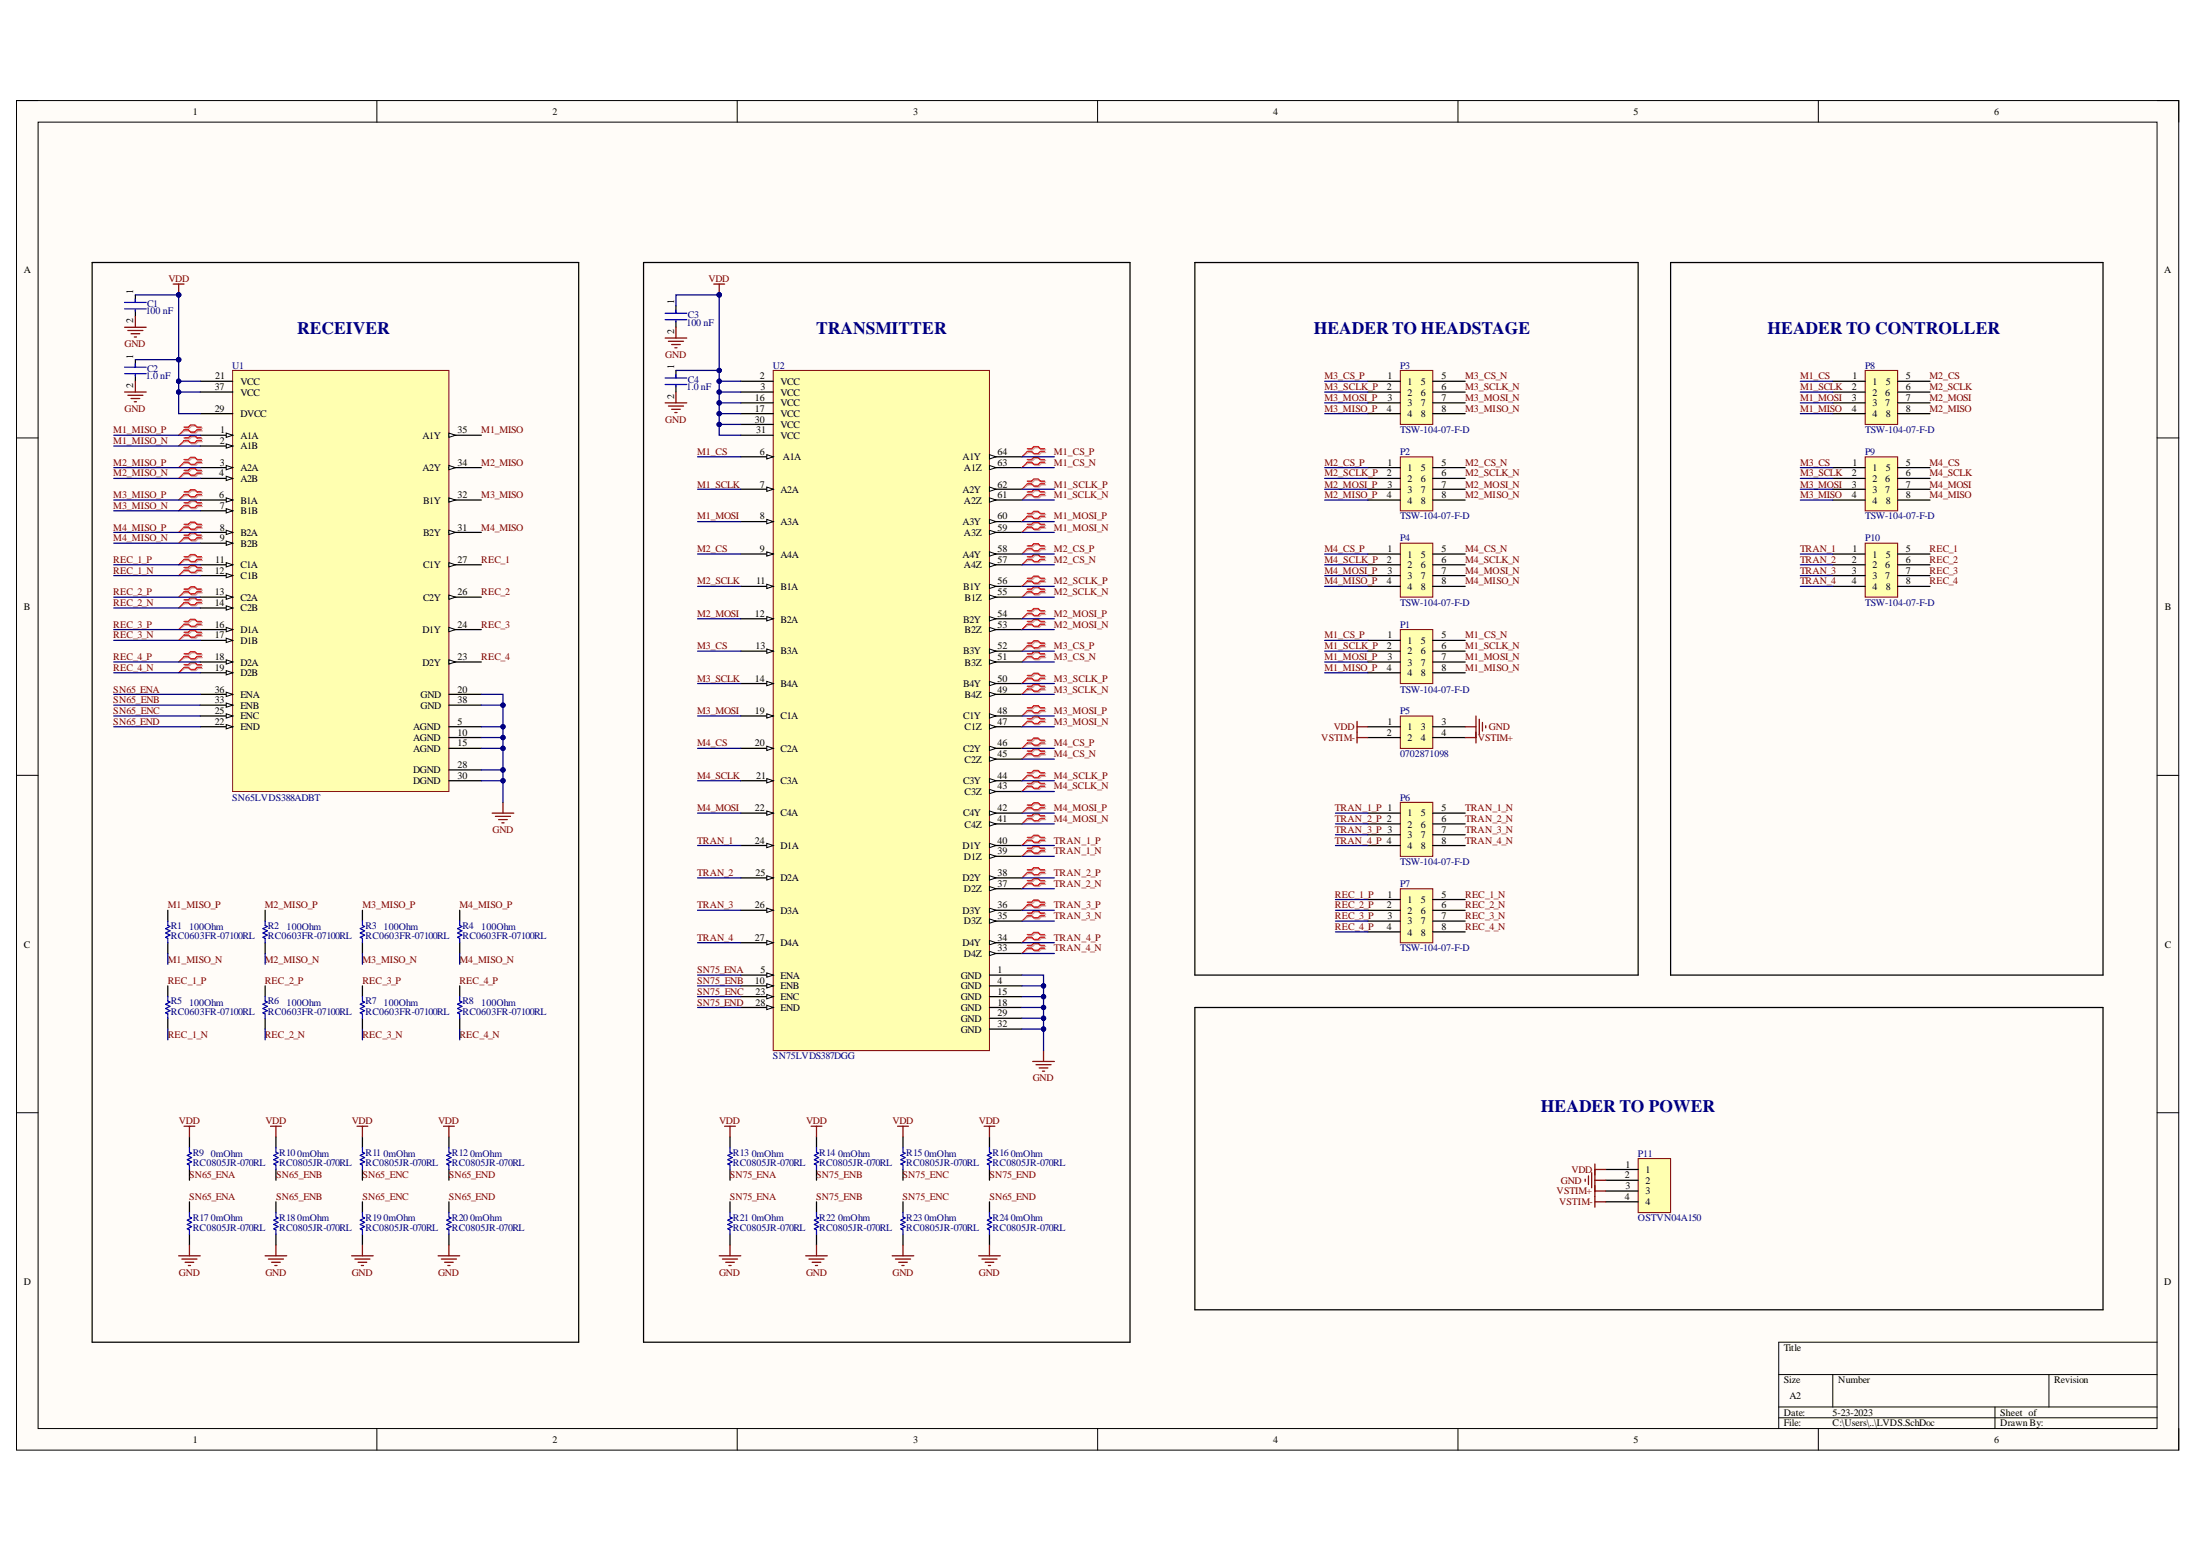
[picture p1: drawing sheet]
<svg xmlns="http://www.w3.org/2000/svg" width="297mm" height="210mm" viewBox="0 0 297 210" stroke-linecap="round" stroke-linejoin="round" font-family="sans-serif">
<defs><g id="words">
<g font-size="2.4" fill="#000080">
<text x="40.2" y="45.2">RECEIVER</text>
<text x="110.3" y="45.2">TRANSMITTER</text>
<text x="177.5" y="45.2">HEADER TO HEADSTAGE</text>
<text x="238.9" y="45.2">HEADER TO CONTROLLER</text>
<text x="208.2" y="150.3">HEADER TO POWER</text>
</g>
<g font-size="1.4">
<text x="26.1" y="15.5">1</text>
<text x="74.7" y="15.5">2</text>
<text x="123.4" y="15.5">3</text>
<text x="172" y="15.5">4</text>
<text x="220.8" y="15.5">5</text>
<text x="269.5" y="15.5">6</text>
<text x="3.2" y="36.8">A</text>
<text x="292.5" y="36.8">A</text>
<text x="29" y="52.7">37</text>
<text x="29.1" y="51.3">21</text>
<text x="32.5" y="52">VCC</text>
<text x="32.5" y="53.5">VCC</text>
<text x="102.7" y="51.3">2</text>
<text x="102.8" y="52.7">3</text>
<text x="105.5" y="52">VCC</text>
<text x="105.5" y="53.5">VCC</text>
<text x="187.4" y="52.7">2</text>
<text x="187.5" y="51.3">1</text>
<text x="190.2" y="52">1</text>
<text x="190.2" y="53.5">2</text>
<text x="192" y="52">5</text>
<text x="192" y="53.5">6</text>
<text x="194.8" y="51.3">5</text>
<text x="194.8" y="52.7">6</text>
<text x="250.3" y="52.7">2</text>
<text x="250.4" y="51.3">1</text>
<text x="253.1" y="52">1</text>
<text x="253.1" y="53.5">2</text>
<text x="254.8" y="53.5">6</text>
<text x="254.8" y="52">5</text>
<text x="257.5" y="51.3">5</text>
<text x="257.5" y="52.7">6</text>
<text x="29" y="55.7">29</text>
<text x="29.8" y="58.5">1</text>
<text x="32.5" y="56.4">DVCC</text>
<text x="32.5" y="59.3">A1A</text>
<text x="57.1" y="59.3">A1Y</text>
<text x="61.8" y="58.5">35</text>
<text x="102" y="54.2">16</text>
<text x="102" y="55.7">17</text>
<text x="102" y="57.1">30</text>
<text x="102.2" y="58.5">31</text>
<text x="105.5" y="54.9">VCC</text>
<text x="105.5" y="56.4">VCC</text>
<text x="105.5" y="57.9">VCC</text>
<text x="105.5" y="59.3">VCC</text>
<text x="187.4" y="55.7">4</text>
<text x="187.5" y="54.2">3</text>
<text x="190.2" y="54.9">3</text>
<text x="190.2" y="56.4">4</text>
<text x="192" y="54.9">7</text>
<text x="192" y="56.4">8</text>
<text x="194.8" y="54.2">7</text>
<text x="194.8" y="55.7">8</text>
<text x="250.3" y="54.2">3</text>
<text x="250.3" y="55.7">4</text>
<text x="253.1" y="54.9">3</text>
<text x="253.1" y="56.4">4</text>
<text x="254.8" y="54.9">7</text>
<text x="254.8" y="56.4">8</text>
<text x="257.5" y="54.2">7</text>
<text x="257.5" y="55.7">8</text>
<text x="29.6" y="64.4">4</text>
<text x="29.7" y="60.1">2</text>
<text x="29.7" y="62.9">3</text>
<text x="32.5" y="60.7">A1B</text>
<text x="32.5" y="63.7">A2A</text>
<text x="32.5" y="65.1">A2B</text>
<text x="57.1" y="63.7">A2Y</text>
<text x="61.8" y="62.9">34</text>
<text x="102.7" y="61.5">6</text>
<text x="102.7" y="65.9">7</text>
<text x="105.8" y="62.2">A1A</text>
<text x="130.1" y="62.2">A1Y</text>
<text x="130.3" y="63.7">A1Z</text>
<text x="134.8" y="61.5">64</text>
<text x="134.8" y="62.9">63</text>
<text x="134.8" y="65.9">62</text>
<text x="187.4" y="64.4">2</text>
<text x="187.5" y="62.9">1</text>
<text x="187.5" y="65.9">3</text>
<text x="190.2" y="63.7">1</text>
<text x="190.2" y="65.1">2</text>
<text x="192" y="63.7">5</text>
<text x="192" y="65.1">6</text>
<text x="194.8" y="62.9">5</text>
<text x="194.8" y="64.4">6</text>
<text x="194.8" y="65.9">7</text>
<text x="250.3" y="64.4">2</text>
<text x="250.3" y="65.9">3</text>
<text x="250.4" y="62.9">1</text>
<text x="253.1" y="63.7">1</text>
<text x="253.1" y="65.1">2</text>
<text x="254.8" y="65.1">6</text>
<text x="254.8" y="63.7">5</text>
<text x="257.5" y="62.9">5</text>
<text x="257.5" y="64.4">6</text>
<text x="257.5" y="65.9">7</text>
<text x="29.6" y="67.3">6</text>
<text x="29.7" y="68.8">7</text>
<text x="29.7" y="71.7">8</text>
<text x="32.5" y="68.1">B1A</text>
<text x="32.5" y="69.5">B1B</text>
<text x="57.2" y="68.1">B1Y</text>
<text x="61.8" y="67.3">32</text>
<text x="61.8" y="71.7">31</text>
<text x="102.7" y="70.2">8</text>
<text x="105.5" y="66.6">A2A</text>
<text x="105.5" y="71">A3A</text>
<text x="130.1" y="66.6">A2Y</text>
<text x="130.1" y="71">A3Y</text>
<text x="130.3" y="68.1">A2Z</text>
<text x="134.8" y="67.3">61</text>
<text x="134.8" y="70.2">60</text>
<text x="134.8" y="71.7">59</text>
<text x="187.4" y="67.3">4</text>
<text x="190.2" y="66.6">3</text>
<text x="190.2" y="68.1">4</text>
<text x="192" y="66.6">7</text>
<text x="192" y="68.1">8</text>
<text x="194.8" y="67.3">8</text>
<text x="250.3" y="67.3">4</text>
<text x="253.1" y="66.6">3</text>
<text x="253.1" y="68.1">4</text>
<text x="254.8" y="66.6">7</text>
<text x="254.8" y="68.1">8</text>
<text x="257.5" y="67.3">8</text>
<text x="29" y="77.6">12</text>
<text x="29.1" y="76.1">11</text>
<text x="29.7" y="73.2">9</text>
<text x="32.5" y="72.4">B2A</text>
<text x="32.5" y="73.9">B2B</text>
<text x="32.5" y="76.8">C1A</text>
<text x="57.2" y="72.4">B2Y</text>
<text x="57.2" y="76.8">C1Y</text>
<text x="61.8" y="76.1">27</text>
<text x="102.7" y="74.6">9</text>
<text x="105.5" y="75.4">A4A</text>
<text x="130.1" y="75.4">A4Y</text>
<text x="130.3" y="72.4">A3Z</text>
<text x="130.3" y="76.8">A4Z</text>
<text x="134.8" y="74.6">58</text>
<text x="134.8" y="76.1">57</text>
<text x="187.4" y="76.1">2</text>
<text x="187.5" y="74.6">1</text>
<text x="187.5" y="77.6">3</text>
<text x="190.2" y="75.4">1</text>
<text x="190.2" y="76.8">2</text>
<text x="192" y="75.4">5</text>
<text x="192" y="76.8">6</text>
<text x="194.8" y="74.6">5</text>
<text x="194.8" y="76.1">6</text>
<text x="194.8" y="77.6">7</text>
<text x="250.3" y="76.1">2</text>
<text x="250.3" y="77.6">3</text>
<text x="250.4" y="74.6">1</text>
<text x="253.1" y="75.4">1</text>
<text x="253.1" y="76.8">2</text>
<text x="254.8" y="76.8">6</text>
<text x="254.8" y="75.4">5</text>
<text x="257.5" y="74.6">5</text>
<text x="257.5" y="76.1">6</text>
<text x="257.5" y="77.6">7</text>
<text x="3.2" y="82.5">B</text>
<text x="29" y="80.4">13</text>
<text x="29" y="81.9">14</text>
<text x="32.5" y="78.2">C1B</text>
<text x="32.5" y="81.2">C2A</text>
<text x="32.5" y="82.6">C2B</text>
<text x="57.2" y="81.2">C2Y</text>
<text x="61.8" y="80.4">26</text>
<text x="102" y="83.4">12</text>
<text x="102.2" y="79">11</text>
<text x="105.5" y="79.8">B1A</text>
<text x="130.2" y="79.8">B1Y</text>
<text x="130.3" y="81.2">B1Z</text>
<text x="134.8" y="79">56</text>
<text x="134.8" y="80.4">55</text>
<text x="134.8" y="83.4">54</text>
<text x="187.4" y="79">4</text>
<text x="190.2" y="78.2">3</text>
<text x="190.2" y="79.8">4</text>
<text x="192" y="78.2">7</text>
<text x="192" y="79.8">8</text>
<text x="194.8" y="79">8</text>
<text x="250.3" y="79">4</text>
<text x="253.1" y="78.2">3</text>
<text x="253.1" y="79.8">4</text>
<text x="254.8" y="78.2">7</text>
<text x="254.8" y="79.8">8</text>
<text x="257.5" y="79">8</text>
<text x="292.6" y="82.5">B</text>
<text x="29" y="84.8">16</text>
<text x="29" y="86.3">17</text>
<text x="29" y="89.2">18</text>
<text x="32.5" y="85.6">D1A</text>
<text x="32.5" y="87">D1B</text>
<text x="32.5" y="90">D2A</text>
<text x="57.1" y="85.6">D1Y</text>
<text x="57.1" y="90">D2Y</text>
<text x="61.8" y="84.8">24</text>
<text x="61.8" y="89.2">23</text>
<text x="102.1" y="87.8">13</text>
<text x="105.5" y="84.1">B2A</text>
<text x="105.5" y="88.5">B3A</text>
<text x="130.2" y="84.1">B2Y</text>
<text x="130.2" y="88.5">B3Y</text>
<text x="130.3" y="85.6">B2Z</text>
<text x="130.3" y="90">B3Z</text>
<text x="134.8" y="84.8">53</text>
<text x="134.8" y="87.8">52</text>
<text x="134.8" y="89.2">51</text>
<text x="187.4" y="87.8">2</text>
<text x="187.5" y="86.3">1</text>
<text x="187.5" y="89.2">3</text>
<text x="190.2" y="87">1</text>
<text x="190.2" y="88.5">2</text>
<text x="190.2" y="90">3</text>
<text x="192" y="87">5</text>
<text x="192" y="88.5">6</text>
<text x="192" y="90">7</text>
<text x="194.8" y="86.3">5</text>
<text x="194.8" y="87.8">6</text>
<text x="194.8" y="89.2">7</text>
<text x="29" y="90.7">19</text>
<text x="29" y="93.6">36</text>
<text x="29" y="95">33</text>
<text x="32.5" y="91.4">D2B</text>
<text x="32.5" y="94.3">ENA</text>
<text x="32.5" y="95.8">ENB</text>
<text x="56.8" y="94.3">GND</text>
<text x="56.8" y="95.8">GND</text>
<text x="61.8" y="93.6">20</text>
<text x="61.8" y="95">38</text>
<text x="102" y="92.2">14</text>
<text x="105.5" y="92.8">B4A</text>
<text x="130.2" y="92.8">B4Y</text>
<text x="130.3" y="94.3">B4Z</text>
<text x="134.8" y="92.2">50</text>
<text x="134.8" y="93.6">49</text>
<text x="187.4" y="90.7">4</text>
<text x="190.2" y="91.4">4</text>
<text x="192" y="91.4">8</text>
<text x="194.8" y="90.7">8</text>
<text x="29" y="96.5">25</text>
<text x="29" y="98">22</text>
<text x="32.5" y="97.2">ENC</text>
<text x="32.5" y="98.7">END</text>
<text x="55.8" y="98.7">AGND</text>
<text x="55.8" y="100.2">AGND</text>
<text x="55.8" y="101.6">AGND</text>
<text x="61.8" y="98">5</text>
<text x="61.8" y="99.4">10</text>
<text x="61.8" y="100.9">15</text>
<text x="102" y="96.5">19</text>
<text x="102" y="100.9">20</text>
<text x="105.5" y="97.2">C1A</text>
<text x="105.5" y="101.6">C2A</text>
<text x="130.2" y="97.2">C1Y</text>
<text x="130.2" y="101.6">C2Y</text>
<text x="130.3" y="98.7">C1Z</text>
<text x="134.8" y="96.5">48</text>
<text x="134.8" y="98">47</text>
<text x="134.8" y="100.9">46</text>
<text x="187.4" y="99.4">2</text>
<text x="187.5" y="98">1</text>
<text x="190.2" y="98.7">1</text>
<text x="190.2" y="100.2">2</text>
<text x="192" y="98.7">3</text>
<text x="192" y="100.2">4</text>
<text x="194.8" y="98">3</text>
<text x="194.8" y="99.4">4</text>
<text x="55.8" y="104.5">DGND</text>
<text x="55.8" y="106">DGND</text>
<text x="61.8" y="103.8">28</text>
<text x="61.8" y="105.3">30</text>
<text x="102.2" y="105.3">21</text>
<text x="105.5" y="106">C3A</text>
<text x="130.2" y="106">C3Y</text>
<text x="130.3" y="103.1">C2Z</text>
<text x="130.3" y="107.5">C3Z</text>
<text x="134.8" y="102.3">45</text>
<text x="134.8" y="105.3">44</text>
<text x="134.8" y="106.7">43</text>
<text x="102" y="109.7">22</text>
<text x="105.5" y="110.3">C4A</text>
<text x="130.2" y="110.3">C4Y</text>
<text x="130.3" y="111.9">C4Z</text>
<text x="134.8" y="109.7">42</text>
<text x="134.8" y="111.1">41</text>
<text x="190.2" y="110.3">1</text>
<text x="190.2" y="111.9">2</text>
<text x="190.2" y="113.3">3</text>
<text x="192" y="110.3">5</text>
<text x="192" y="111.9">6</text>
<text x="192" y="113.3">7</text>
<text x="194.8" y="109.7">5</text>
<text x="194.8" y="111.1">6</text>
<text x="194.8" y="112.5">7</text>
<text x="102" y="114.1">24</text>
<text x="102.1" y="118.4">25</text>
<text x="105.5" y="114.7">D1A</text>
<text x="105.5" y="119.1">D2A</text>
<text x="130.1" y="114.7">D1Y</text>
<text x="130.1" y="119.1">D2Y</text>
<text x="130.3" y="116.2">D1Z</text>
<text x="134.8" y="114.1">40</text>
<text x="134.8" y="115.5">39</text>
<text x="134.8" y="118.4">38</text>
<text x="134.8" y="119.9">37</text>
<text x="190.2" y="114.7">4</text>
<text x="192" y="114.7">8</text>
<text x="194.8" y="114.1">8</text>
<text x="102" y="122.8">26</text>
<text x="105.5" y="123.5">D3A</text>
<text x="130.1" y="123.5">D3Y</text>
<text x="130.3" y="120.6">D2Z</text>
<text x="130.3" y="124.9">D3Z</text>
<text x="134.8" y="122.8">36</text>
<text x="134.8" y="124.3">35</text>
<text x="187.4" y="122.8">2</text>
<text x="187.4" y="125.7">4</text>
<text x="187.5" y="121.3">1</text>
<text x="187.5" y="124.3">3</text>
<text x="190.2" y="122.1">1</text>
<text x="190.2" y="123.5">2</text>
<text x="190.2" y="124.9">3</text>
<text x="192" y="122.1">5</text>
<text x="192" y="123.5">6</text>
<text x="192" y="124.9">7</text>
<text x="194.8" y="121.3">5</text>
<text x="194.8" y="122.8">6</text>
<text x="194.8" y="124.3">7</text>
<text x="194.8" y="125.7">8</text>
<text x="3.2" y="128.1">C</text>
<text x="102" y="127.1">27</text>
<text x="102.8" y="131.5">5</text>
<text x="105.5" y="127.9">D4A</text>
<text x="130.1" y="127.9">D4Y</text>
<text x="130.3" y="129.3">D4Z</text>
<text x="134.8" y="127.1">34</text>
<text x="134.8" y="128.6">33</text>
<text x="134.8" y="131.5">1</text>
<text x="190.2" y="126.5">4</text>
<text x="192" y="126.5">8</text>
<text x="292.6" y="128.1">C</text>
<text x="102" y="133">10</text>
<text x="102.1" y="134.5">23</text>
<text x="102.1" y="135.9">28</text>
<text x="105.5" y="132.3">ENA</text>
<text x="105.5" y="133.7">ENB</text>
<text x="105.5" y="135.2">ENC</text>
<text x="105.5" y="136.6">END</text>
<text x="129.8" y="132.3">GND</text>
<text x="129.8" y="133.7">GND</text>
<text x="129.8" y="135.2">GND</text>
<text x="129.8" y="136.6">GND</text>
<text x="134.8" y="133">4</text>
<text x="134.8" y="134.5">15</text>
<text x="134.8" y="135.9">18</text>
<text x="134.8" y="137.4">29</text>
<text x="129.8" y="138.1">GND</text>
<text x="129.8" y="139.6">GND</text>
<text x="134.8" y="138.8">32</text>
<text x="219.6" y="159.2">2</text>
<text x="219.7" y="157.8">1</text>
<text x="219.7" y="160.7">3</text>
<text x="222.4" y="158.6">1</text>
<text x="222.4" y="160">2</text>
<text x="222.4" y="161.4">3</text>
<text x="219.6" y="162.2">4</text>
<text x="222.4" y="162.9">4</text>
<text x="3.2" y="173.7">D</text>
<text x="292.5" y="173.7">D</text>
<text x="241.1" y="182.6">Title</text>
<text x="241.1" y="187">Size</text>
<text x="241.1" y="191.4">Date:</text>
<text x="241.8" y="189.2">A2</text>
<text x="247.7" y="191.4">5-23-2023</text>
<text x="248.4" y="187">Number</text>
<text x="270.3" y="191.4">Sheet of</text>
<text x="277.6" y="187">Revision</text>
<text x="26.1" y="195">1</text>
<text x="74.7" y="195">2</text>
<text x="123.4" y="195">3</text>
<text x="172" y="195">4</text>
<text x="220.8" y="195">5</text>
<text x="241.1" y="192.8">File:</text>
<text x="247.7" y="192.8">C:\Users\..\LVDS.SchDoc</text>
<text x="269.5" y="195">6</text>
<text x="270.3" y="192.8">Drawn By:</text>
</g>
<g font-size="1.4" fill="#000080">
<text x="19.9" y="41.5">C1</text>
<text x="19.7" y="42.5">100 nF</text>
<text x="92.8" y="44">100 nF</text>
<text x="93" y="42.9">C3</text>
<text x="19.7" y="51.3">1.0 nF</text>
<text x="19.9" y="50.3">C2</text>
<text x="31.4" y="49.8">U1</text>
<text x="92.8" y="52.7">1.0 nF</text>
<text x="93" y="51.7">C4</text>
<text x="104.5" y="49.8">U2</text>
<text x="189.2" y="49.8">P3</text>
<text x="252.1" y="49.8">P8</text>
<text x="189.2" y="58.5">TSW-104-07-F-D</text>
<text x="252.1" y="58.5">TSW-104-07-F-D</text>
<text x="189.2" y="61.5">P2</text>
<text x="252.1" y="61.5">P9</text>
<text x="189.2" y="70.2">TSW-104-07-F-D</text>
<text x="252.1" y="70.2">TSW-104-07-F-D</text>
<text x="189.2" y="73.2">P4</text>
<text x="252.1" y="73.2">P10</text>
<text x="189.2" y="81.9">TSW-104-07-F-D</text>
<text x="252.1" y="81.9">TSW-104-07-F-D</text>
<text x="189.2" y="84.8">P1</text>
<text x="189.2" y="93.6">TSW-104-07-F-D</text>
<text x="189.2" y="96.5">P5</text>
<text x="189.2" y="102.3">0702871098</text>
<text x="31.4" y="108.2">SN65LVDS388ADBT</text>
<text x="189.2" y="108.2">P6</text>
<text x="189.2" y="116.9">TSW-104-07-F-D</text>
<text x="189.2" y="119.9">P7</text>
<text x="23.1" y="125.5">R1</text>
<text x="25.5" y="125.7">100Ohm</text>
<text x="36.2" y="125.5">R2</text>
<text x="38.7" y="125.7">100Ohm</text>
<text x="49.4" y="125.5">R3</text>
<text x="51.8" y="125.7">100Ohm</text>
<text x="62.5" y="125.5">R4</text>
<text x="65" y="125.7">100Ohm</text>
<text x="23.1" y="127">RC0603FR-07100RL</text>
<text x="36.2" y="127">RC0603FR-07100RL</text>
<text x="49.4" y="127">RC0603FR-07100RL</text>
<text x="62.5" y="127">RC0603FR-07100RL</text>
<text x="189.2" y="128.6">TSW-104-07-F-D</text>
<text x="23.1" y="135.8">R5</text>
<text x="23.1" y="137.2">RC0603FR-07100RL</text>
<text x="25.5" y="135.9">100Ohm</text>
<text x="36.2" y="135.8">R6</text>
<text x="36.2" y="137.2">RC0603FR-07100RL</text>
<text x="38.7" y="135.9">100Ohm</text>
<text x="49.4" y="135.8">R7</text>
<text x="49.4" y="137.2">RC0603FR-07100RL</text>
<text x="51.8" y="135.9">100Ohm</text>
<text x="62.5" y="135.8">R8</text>
<text x="62.5" y="137.2">RC0603FR-07100RL</text>
<text x="65" y="135.9">100Ohm</text>
<text x="104.5" y="143.2">SN75LVDS387DGG</text>
<text x="26.1" y="156.2">R9</text>
<text x="26.1" y="157.6">RC0805JR-070RL</text>
<text x="28.5" y="156.4">0mOhm</text>
<text x="37.7" y="156.2">R10</text>
<text x="37.7" y="157.6">RC0805JR-070RL</text>
<text x="40.2" y="156.4">0mOhm</text>
<text x="49.4" y="156.2">R11</text>
<text x="49.4" y="157.6">RC0805JR-070RL</text>
<text x="51.8" y="156.4">0mOhm</text>
<text x="61.1" y="156.2">R12</text>
<text x="61.1" y="157.6">RC0805JR-070RL</text>
<text x="63.5" y="156.4">0mOhm</text>
<text x="99" y="156.2">R13</text>
<text x="99" y="157.6">RC0805JR-070RL</text>
<text x="101.6" y="156.4">0mOhm</text>
<text x="110.7" y="156.2">R14</text>
<text x="110.7" y="157.6">RC0805JR-070RL</text>
<text x="113.3" y="156.4">0mOhm</text>
<text x="122.5" y="156.2">R15</text>
<text x="122.5" y="157.6">RC0805JR-070RL</text>
<text x="124.9" y="156.4">0mOhm</text>
<text x="134.1" y="156.2">R16</text>
<text x="134.1" y="157.6">RC0805JR-070RL</text>
<text x="136.6" y="156.4">0mOhm</text>
<text x="221.3" y="156.4">P11</text>
<text x="26.1" y="165">R17</text>
<text x="26.1" y="166.4">RC0805JR-070RL</text>
<text x="28.5" y="165.1">0mOhm</text>
<text x="37.7" y="165">R18</text>
<text x="37.7" y="166.4">RC0805JR-070RL</text>
<text x="40.2" y="165.1">0mOhm</text>
<text x="49.4" y="165">R19</text>
<text x="49.4" y="166.4">RC0805JR-070RL</text>
<text x="51.8" y="165.1">0mOhm</text>
<text x="61.1" y="165">R20</text>
<text x="61.1" y="166.4">RC0805JR-070RL</text>
<text x="63.5" y="165.1">0mOhm</text>
<text x="99" y="165">R21</text>
<text x="99" y="166.4">RC0805JR-070RL</text>
<text x="101.6" y="165.1">0mOhm</text>
<text x="110.7" y="165">R22</text>
<text x="110.7" y="166.4">RC0805JR-070RL</text>
<text x="113.3" y="165.1">0mOhm</text>
<text x="122.5" y="165">R23</text>
<text x="122.5" y="166.4">RC0805JR-070RL</text>
<text x="124.9" y="165.1">0mOhm</text>
<text x="134.1" y="165">R24</text>
<text x="134.1" y="166.4">RC0805JR-070RL</text>
<text x="136.6" y="165.1">0mOhm</text>
<text x="221.3" y="165.1">OSTVN04A150</text>
</g>
<g font-size="1.4" fill="#800000">
<text x="22.8" y="38.1">VDD</text>
<text x="95.7" y="38.1">VDD</text>
<text x="16.8" y="46.9">GND</text>
<text x="89.9" y="48.3">GND</text>
<text x="179" y="51.3">M3_CS_P</text>
<text x="179" y="52.7">M3_SCLK_P</text>
<text x="198" y="51.3">M3_CS_N</text>
<text x="198" y="52.7">M3_SCLK_N</text>
<text x="243.3" y="51.3">M1_CS</text>
<text x="243.3" y="52.7">M1_SCLK</text>
<text x="260.8" y="51.3">M2_CS</text>
<text x="260.8" y="52.7">M2_SCLK</text>
<text x="15.3" y="58.5">M1_MISO_P</text>
<text x="16.8" y="55.7">GND</text>
<text x="65" y="58.5">M1_MISO</text>
<text x="89.9" y="57.1">GND</text>
<text x="179" y="54.2">M3_MOSI_P</text>
<text x="179" y="55.7">M3_MISO_P</text>
<text x="198" y="54.2">M3_MOSI_N</text>
<text x="198" y="55.7">M3_MISO_N</text>
<text x="243.3" y="54.2">M1_MOSI</text>
<text x="243.3" y="55.7">M1_MISO</text>
<text x="260.8" y="54.2">M2_MOSI</text>
<text x="260.8" y="55.7">M2_MISO</text>
<text x="15.3" y="60.1">M1_MISO_N</text>
<text x="15.3" y="62.9">M2_MISO_P</text>
<text x="15.3" y="64.4">M2_MISO_N</text>
<text x="65" y="62.9">M2_MISO</text>
<text x="94.2" y="61.5">M1_CS</text>
<text x="94.2" y="65.9">M1_SCLK</text>
<text x="142.4" y="61.5">M1_CS_P</text>
<text x="142.4" y="62.9">M1_CS_N</text>
<text x="142.4" y="65.9">M1_SCLK_P</text>
<text x="179" y="62.9">M2_CS_P</text>
<text x="179" y="64.4">M2_SCLK_P</text>
<text x="179" y="65.9">M2_MOSI_P</text>
<text x="198" y="62.9">M2_CS_N</text>
<text x="198" y="64.4">M2_SCLK_N</text>
<text x="198" y="65.9">M2_MOSI_N</text>
<text x="243.3" y="62.9">M3_CS</text>
<text x="243.3" y="64.4">M3_SCLK</text>
<text x="243.3" y="65.9">M3_MOSI</text>
<text x="260.8" y="62.9">M4_CS</text>
<text x="260.8" y="64.4">M4_SCLK</text>
<text x="260.8" y="65.9">M4_MOSI</text>
<text x="15.3" y="67.3">M3_MISO_P</text>
<text x="15.3" y="68.8">M3_MISO_N</text>
<text x="15.3" y="71.7">M4_MISO_P</text>
<text x="65" y="67.3">M3_MISO</text>
<text x="65" y="71.7">M4_MISO</text>
<text x="94.2" y="70.2">M1_MOSI</text>
<text x="142.4" y="67.3">M1_SCLK_N</text>
<text x="142.4" y="70.2">M1_MOSI_P</text>
<text x="142.4" y="71.7">M1_MOSI_N</text>
<text x="179" y="67.3">M2_MISO_P</text>
<text x="198" y="67.3">M2_MISO_N</text>
<text x="243.3" y="67.3">M3_MISO</text>
<text x="260.8" y="67.3">M4_MISO</text>
<text x="15.3" y="73.2">M4_MISO_N</text>
<text x="15.3" y="76.1">REC_1_P</text>
<text x="15.3" y="77.6">REC_1_N</text>
<text x="65" y="76.1">REC_1</text>
<text x="94.2" y="74.6">M2_CS</text>
<text x="142.4" y="74.6">M2_CS_P</text>
<text x="142.4" y="76.1">M2_CS_N</text>
<text x="179" y="74.6">M4_CS_P</text>
<text x="179" y="76.1">M4_SCLK_P</text>
<text x="179" y="77.6">M4_MOSI_P</text>
<text x="198" y="74.6">M4_CS_N</text>
<text x="198" y="76.1">M4_SCLK_N</text>
<text x="198" y="77.6">M4_MOSI_N</text>
<text x="243.3" y="74.6">TRAN_1</text>
<text x="243.3" y="76.1">TRAN_2</text>
<text x="243.3" y="77.6">TRAN_3</text>
<text x="260.8" y="74.6">REC_1</text>
<text x="260.8" y="76.1">REC_2</text>
<text x="260.8" y="77.6">REC_3</text>
<text x="15.3" y="80.4">REC_2_P</text>
<text x="15.3" y="81.9">REC_2_N</text>
<text x="65" y="80.4">REC_2</text>
<text x="94.2" y="79">M2_SCLK</text>
<text x="94.2" y="83.4">M2_MOSI</text>
<text x="142.4" y="79">M2_SCLK_P</text>
<text x="142.4" y="80.4">M2_SCLK_N</text>
<text x="142.4" y="83.4">M2_MOSI_P</text>
<text x="179" y="79">M4_MISO_P</text>
<text x="198" y="79">M4_MISO_N</text>
<text x="243.3" y="79">TRAN_4</text>
<text x="260.8" y="79">REC_4</text>
<text x="15.3" y="84.8">REC_3_P</text>
<text x="15.3" y="89.2">REC_4_P</text>
<text x="15.3" y="86.3">REC_3_N</text>
<text x="65" y="84.8">REC_3</text>
<text x="65" y="89.2">REC_4</text>
<text x="94.2" y="87.8">M3_CS</text>
<text x="142.4" y="84.8">M2_MOSI_N</text>
<text x="142.4" y="87.8">M3_CS_P</text>
<text x="142.4" y="89.2">M3_CS_N</text>
<text x="179" y="86.3">M1_CS_P</text>
<text x="179" y="87.8">M1_SCLK_P</text>
<text x="179" y="89.2">M1_MOSI_P</text>
<text x="198" y="86.3">M1_CS_N</text>
<text x="198" y="87.8">M1_SCLK_N</text>
<text x="198" y="89.2">M1_MOSI_N</text>
<text x="15.3" y="93.6">SN65_ENA</text>
<text x="15.3" y="95">SN65_ENB</text>
<text x="15.3" y="90.7">REC_4_N</text>
<text x="94.2" y="92.2">M3_SCLK</text>
<text x="142.4" y="92.2">M3_SCLK_P</text>
<text x="142.4" y="93.6">M3_SCLK_N</text>
<text x="179" y="90.7">M1_MISO_P</text>
<text x="198" y="90.7">M1_MISO_N</text>
<text x="15.3" y="96.5">SN65_ENC</text>
<text x="15.3" y="98">SN65_END</text>
<text x="94.2" y="96.5">M3_MOSI</text>
<text x="94.2" y="100.9">M4_CS</text>
<text x="142.4" y="96.5">M3_MOSI_P</text>
<text x="142.4" y="98">M3_MOSI_N</text>
<text x="142.4" y="100.9">M4_CS_P</text>
<text x="178.6" y="100.2">VSTIM-</text>
<text x="180.2" y="98.7">VDD</text>
<text x="199.7" y="100.2">VSTIM+</text>
<text x="201.2" y="98.7">GND</text>
<text x="94.2" y="105.3">M4_SCLK</text>
<text x="142.4" y="102.3">M4_CS_N</text>
<text x="142.4" y="105.3">M4_SCLK_P</text>
<text x="142.4" y="106.7">M4_SCLK_N</text>
<text x="66.6" y="112.5">GND</text>
<text x="94.2" y="109.7">M4_MOSI</text>
<text x="142.4" y="109.7">M4_MOSI_P</text>
<text x="142.4" y="111.1">M4_MOSI_N</text>
<text x="180.4" y="109.7">TRAN_1_P 1</text>
<text x="180.4" y="111.1">TRAN_2_P 2</text>
<text x="180.4" y="112.5">TRAN_3_P 3</text>
<text x="198" y="109.7">TRAN_1_N</text>
<text x="198" y="111.1">TRAN_2_N</text>
<text x="198" y="112.5">TRAN_3_N</text>
<text x="94.2" y="114.1">TRAN_1</text>
<text x="94.2" y="118.4">TRAN_2</text>
<text x="142.4" y="114.1">TRAN_1_P</text>
<text x="142.4" y="118.4">TRAN_2_P</text>
<text x="142.4" y="115.5">TRAN_1_N</text>
<text x="142.4" y="119.9">TRAN_2_N</text>
<text x="180.4" y="114.1">TRAN_4_P 4</text>
<text x="198" y="114.1">TRAN_4_N</text>
<text x="22.7" y="122.8">M1_MISO_P</text>
<text x="35.8" y="122.8">M2_MISO_P</text>
<text x="49" y="122.8">M3_MISO_P</text>
<text x="62.1" y="122.8">M4_MISO_P</text>
<text x="94.2" y="122.8">TRAN_3</text>
<text x="142.4" y="122.8">TRAN_3_P</text>
<text x="142.4" y="124.3">TRAN_3_N</text>
<text x="180.4" y="121.3">REC_1_P</text>
<text x="180.4" y="122.8">REC_2_P</text>
<text x="180.4" y="124.3">REC_3_P</text>
<text x="180.4" y="125.7">REC_4_P</text>
<text x="198" y="121.3">REC_1_N</text>
<text x="198" y="122.8">REC_2_N</text>
<text x="198" y="124.3">REC_3_N</text>
<text x="198" y="125.7">REC_4_N</text>
<text x="22.7" y="130.1">M1_MISO_N</text>
<text x="35.8" y="130.1">M2_MISO_N</text>
<text x="49" y="130.1">M3_MISO_N</text>
<text x="62.1" y="130.1">M4_MISO_N</text>
<text x="94.2" y="131.5">SN75_ENA</text>
<text x="94.2" y="127.1">TRAN_4</text>
<text x="142.4" y="127.1">TRAN_4_P</text>
<text x="142.4" y="128.6">TRAN_4_N</text>
<text x="22.7" y="133">REC_1_P</text>
<text x="35.8" y="133">REC_2_P</text>
<text x="49" y="133">REC_3_P</text>
<text x="62.1" y="133">REC_4_P</text>
<text x="94.2" y="133">SN75_ENB</text>
<text x="94.2" y="134.5">SN75_ENC</text>
<text x="94.2" y="135.9">SN75_END</text>
<text x="22.7" y="140.3">REC_1_N</text>
<text x="35.8" y="140.3">REC_2_N</text>
<text x="49" y="140.3">REC_3_N</text>
<text x="62.1" y="140.3">REC_4_N</text>
<text x="139.6" y="146.2">GND</text>
<text x="24.2" y="152">VDD</text>
<text x="35.9" y="152">VDD</text>
<text x="47.5" y="152">VDD</text>
<text x="59.2" y="152">VDD</text>
<text x="97.2" y="152">VDD</text>
<text x="108.9" y="152">VDD</text>
<text x="120.6" y="152">VDD</text>
<text x="132.3" y="152">VDD</text>
<text x="25.5" y="159.2">SN65_ENA</text>
<text x="37.3" y="159.2">SN65_ENB</text>
<text x="49" y="159.2">SN65_ENC</text>
<text x="60.6" y="159.2">SN65_END</text>
<text x="98.6" y="159.2">SN75_ENA</text>
<text x="110.3" y="159.2">SN75_ENB</text>
<text x="122" y="159.2">SN75_ENC</text>
<text x="133.7" y="159.2">SN75_END</text>
<text x="210.4" y="161.4">VSTIM+</text>
<text x="210.9" y="160">GND</text>
<text x="212.4" y="158.6">VDD</text>
<text x="25.5" y="162.2">SN65_ENA</text>
<text x="37.3" y="162.2">SN65_ENB</text>
<text x="49" y="162.2">SN65_ENC</text>
<text x="60.6" y="162.2">SN65_END</text>
<text x="98.6" y="162.2">SN75_ENA</text>
<text x="110.3" y="162.2">SN75_ENB</text>
<text x="122" y="162.2">SN75_ENC</text>
<text x="133.7" y="162.2">SN65_END</text>
<text x="210.7" y="162.9">VSTIM-</text>
<text x="24.2" y="172.4">GND</text>
<text x="35.9" y="172.4">GND</text>
<text x="47.5" y="172.4">GND</text>
<text x="59.2" y="172.4">GND</text>
<text x="97.2" y="172.4">GND</text>
<text x="108.9" y="172.4">GND</text>
<text x="120.6" y="172.4">GND</text>
<text x="132.3" y="172.4">GND</text>
</g>
<g font-size="1.3">
<text x="18" y="39.7" transform="rotate(-90 18 39.7)">1</text>
<text x="91.1" y="41.1" transform="rotate(-90 91.1 41.1)">1</text>
<text x="18" y="43.7" transform="rotate(-90 18 43.7)">2</text>
<text x="91.1" y="45.1" transform="rotate(-90 91.1 45.1)">2</text>
<text x="18" y="52.4" transform="rotate(-90 18 52.4)">2</text>
<text x="18" y="48.5" transform="rotate(-90 18 48.5)">1</text>
<text x="91.1" y="53.9" transform="rotate(-90 91.1 53.9)">2</text>
<text x="91.1" y="49.9" transform="rotate(-90 91.1 49.9)">1</text>
</g>
</g></defs>
<path d="M2.2 13.6h292.2v182.4h-292.2z" fill-rule="evenodd" fill="#fffcf8"/>
<path d="M2.2 13.6h292.2v182.4h-292.2z" fill="none" stroke="#000" stroke-width=".14"/>
<path d="M5.1 16.5h286.4v176.6h-286.4z" fill-rule="evenodd" fill="#fffcf8"/>
<g fill="none" stroke="#000" stroke-width=".14">
<path d="M2.2 13.6h2.9M5.1 16.5h286.4v176.6h-286.4zM50.9 13.6v2.9M99.6 13.6v2.9M148.3 13.6v2.9M197 13.6v2.9M245.7 13.6v2.9M291.5 13.6h2.9v2.9M2.2 59.2h2.9M291.5 59.2h2.9M2.2 104.8h2.9M291.5 104.8h2.9"/>
<path d="M2.2 150.4h2.9M291.5 150.4h2.9M50.9 193.1v2.9M99.6 193.1v2.9M148.3 193.1v2.9M197 193.1v2.9M240.4 185.8h51.1M240.4 190.2h51.1M240.4 191.6h51.1M245.7 193.1v2.9M247.7 185.8v4.4M269.6 190.2v2.9"/>
<path d="M276.9 185.8v4.4M291.5 181.4h-51.1v11.7M294.4 193.1v2.9"/>
</g>
<path d="M31.4 50.1h29.3v56.9h-29.3z" fill-rule="evenodd" fill="#ffffb0"/>
<path d="M31.4 50.1h29.3v56.9h-29.3z" fill="none" stroke="#800000" stroke-width=".14"/>
<path d="M27.1 51.5h4.3M27.1 53h4.3M27.1 55.9h4.3M27.1 58.8h4.3" fill="none" stroke="#000" stroke-width=".17"/>
<path d="M30.6 58.5l.8 .3-.8 .3z" fill="#f8fcff"/>
<path d="M30.6 58.5l.8 .3-.8 .3z" fill="none" stroke="#000" stroke-width=".14"/>
<path d="M27.1 60.3h4.3" fill="none" stroke="#000" stroke-width=".17"/>
<path d="M30.6 60l.8 .3-.8 .3z" fill="#f8fcff"/>
<path d="M30.6 60l.8 .3-.8 .3z" fill="none" stroke="#000" stroke-width=".14"/>
<path d="M27.1 63.2h4.3" fill="none" stroke="#000" stroke-width=".17"/>
<path d="M30.6 62.9l.8 .3-.8 .3z" fill="#f8fcff"/>
<path d="M30.6 62.9l.8 .3-.8 .3z" fill="none" stroke="#000" stroke-width=".14"/>
<path d="M27.1 64.7h4.3" fill="none" stroke="#000" stroke-width=".17"/>
<path d="M30.6 64.4l.8 .3-.8 .3z" fill="#f8fcff"/>
<path d="M30.6 64.4l.8 .3-.8 .3z" fill="none" stroke="#000" stroke-width=".14"/>
<path d="M27.1 67.6h4.3" fill="none" stroke="#000" stroke-width=".17"/>
<path d="M30.6 67.3l.8 .3-.8 .3z" fill="#f8fcff"/>
<path d="M30.6 67.3l.8 .3-.8 .3z" fill="none" stroke="#000" stroke-width=".14"/>
<path d="M27.1 69h4.3" fill="none" stroke="#000" stroke-width=".17"/>
<path d="M30.6 68.7l.8 .3-.8 .3z" fill="#f8fcff"/>
<path d="M30.6 68.7l.8 .3-.8 .3z" fill="none" stroke="#000" stroke-width=".14"/>
<path d="M27.1 72h4.3" fill="none" stroke="#000" stroke-width=".17"/>
<path d="M30.6 71.7l.8 .3-.8 .2z" fill="#f8fcff"/>
<path d="M30.6 71.7l.8 .3-.8 .2z" fill="none" stroke="#000" stroke-width=".14"/>
<path d="M27.1 73.4h4.3" fill="none" stroke="#000" stroke-width=".17"/>
<path d="M30.6 73.1l.8 .3-.8 .3z" fill="#f8fcff"/>
<path d="M30.6 73.1l.8 .3-.8 .3z" fill="none" stroke="#000" stroke-width=".14"/>
<path d="M27.1 76.3h4.3" fill="none" stroke="#000" stroke-width=".17"/>
<path d="M30.6 76l.8 .3-.8 .3z" fill="#f8fcff"/>
<path d="M30.6 76l.8 .3-.8 .3z" fill="none" stroke="#000" stroke-width=".14"/>
<path d="M27.1 77.8h4.3" fill="none" stroke="#000" stroke-width=".17"/>
<path d="M30.6 77.5l.8 .3-.8 .3z" fill="#f8fcff"/>
<path d="M30.6 77.5l.8 .3-.8 .3z" fill="none" stroke="#000" stroke-width=".14"/>
<path d="M27.1 80.7h4.3" fill="none" stroke="#000" stroke-width=".17"/>
<path d="M30.6 80.4l.8 .3-.8 .3z" fill="#f8fcff"/>
<path d="M30.6 80.4l.8 .3-.8 .3z" fill="none" stroke="#000" stroke-width=".14"/>
<path d="M27.1 82.2h4.3" fill="none" stroke="#000" stroke-width=".17"/>
<path d="M30.6 81.9l.8 .3-.8 .3z" fill="#f8fcff"/>
<path d="M30.6 81.9l.8 .3-.8 .3z" fill="none" stroke="#000" stroke-width=".14"/>
<path d="M27.1 85.1h4.3" fill="none" stroke="#000" stroke-width=".17"/>
<path d="M30.6 84.8l.8 .3-.8 .3z" fill="#f8fcff"/>
<path d="M30.6 84.8l.8 .3-.8 .3z" fill="none" stroke="#000" stroke-width=".14"/>
<path d="M27.1 86.6h4.3" fill="none" stroke="#000" stroke-width=".17"/>
<path d="M30.6 86.3l.8 .3-.8 .2z" fill="#f8fcff"/>
<path d="M30.6 86.3l.8 .3-.8 .2z" fill="none" stroke="#000" stroke-width=".14"/>
<path d="M27.1 89.5h4.3" fill="none" stroke="#000" stroke-width=".17"/>
<path d="M30.6 89.2l.8 .3-.8 .3z" fill="#f8fcff"/>
<path d="M30.6 89.2l.8 .3-.8 .3z" fill="none" stroke="#000" stroke-width=".14"/>
<path d="M27.1 90.9h4.3" fill="none" stroke="#000" stroke-width=".17"/>
<path d="M30.6 90.6l.8 .3-.8 .3z" fill="#f8fcff"/>
<path d="M30.6 90.6l.8 .3-.8 .3z" fill="none" stroke="#000" stroke-width=".14"/>
<path d="M60.7 58.8h4.3" fill="none" stroke="#000" stroke-width=".17"/>
<path d="M60.7 58.5l.8 .3-.8 .3z" fill="#f8fcff"/>
<path d="M60.7 58.5l.8 .3-.8 .3z" fill="none" stroke="#000" stroke-width=".14"/>
<path d="M60.7 63.2h4.3" fill="none" stroke="#000" stroke-width=".17"/>
<path d="M60.7 62.9l.8 .3-.8 .3z" fill="#f8fcff"/>
<path d="M60.7 62.9l.8 .3-.8 .3z" fill="none" stroke="#000" stroke-width=".14"/>
<path d="M60.7 67.6h4.3" fill="none" stroke="#000" stroke-width=".17"/>
<path d="M60.7 67.3l.8 .3-.8 .3z" fill="#f8fcff"/>
<path d="M60.7 67.3l.8 .3-.8 .3z" fill="none" stroke="#000" stroke-width=".14"/>
<path d="M60.7 72h4.3" fill="none" stroke="#000" stroke-width=".17"/>
<path d="M60.7 71.7l.8 .3-.8 .2z" fill="#f8fcff"/>
<path d="M60.7 71.7l.8 .3-.8 .2z" fill="none" stroke="#000" stroke-width=".14"/>
<path d="M60.7 76.3h4.3" fill="none" stroke="#000" stroke-width=".17"/>
<path d="M60.7 76l.8 .3-.8 .3z" fill="#f8fcff"/>
<path d="M60.7 76l.8 .3-.8 .3z" fill="none" stroke="#000" stroke-width=".14"/>
<path d="M60.7 80.7h4.3" fill="none" stroke="#000" stroke-width=".17"/>
<path d="M60.7 80.4l.8 .3-.8 .3z" fill="#f8fcff"/>
<path d="M60.7 80.4l.8 .3-.8 .3z" fill="none" stroke="#000" stroke-width=".14"/>
<path d="M60.7 85.1h4.3" fill="none" stroke="#000" stroke-width=".17"/>
<path d="M60.7 84.8l.8 .3-.8 .3z" fill="#f8fcff"/>
<path d="M60.7 84.8l.8 .3-.8 .3z" fill="none" stroke="#000" stroke-width=".14"/>
<path d="M60.7 89.5h4.3" fill="none" stroke="#000" stroke-width=".17"/>
<path d="M60.7 89.2l.8 .3-.8 .3z" fill="#f8fcff"/>
<path d="M60.7 89.2l.8 .3-.8 .3z" fill="none" stroke="#000" stroke-width=".14"/>
<path d="M27.1 93.8h4.3" fill="none" stroke="#000" stroke-width=".17"/>
<path d="M30.6 93.6l.8 .2-.8 .3z" fill="#f8fcff"/>
<path d="M30.6 93.6l.8 .2-.8 .3z" fill="none" stroke="#000" stroke-width=".14"/>
<path d="M27.1 95.3h4.3" fill="none" stroke="#000" stroke-width=".17"/>
<path d="M30.6 95l.8 .3-.8 .3z" fill="#f8fcff"/>
<path d="M30.6 95l.8 .3-.8 .3z" fill="none" stroke="#000" stroke-width=".14"/>
<path d="M27.1 96.8h4.3" fill="none" stroke="#000" stroke-width=".17"/>
<path d="M30.6 96.5l.8 .3-.8 .3z" fill="#f8fcff"/>
<path d="M30.6 96.5l.8 .3-.8 .3z" fill="none" stroke="#000" stroke-width=".14"/>
<path d="M27.1 98.2h4.3" fill="none" stroke="#000" stroke-width=".17"/>
<path d="M30.6 97.9l.8 .3-.8 .3z" fill="#f8fcff"/>
<path d="M30.6 97.9l.8 .3-.8 .3z" fill="none" stroke="#000" stroke-width=".14"/>
<g fill="none" stroke="#000" stroke-width=".17">
<path d="M60.7 93.8h4.3M60.7 95.3h4.3M60.7 98.2h4.3M60.7 99.7h4.3M60.7 101.1h4.3M60.7 104.1h4.3M60.7 105.5h4.3M22.7 123v1.5M22.7 127.4v1.5M22.7 133.2v1.5M22.7 137.6v1.5M35.8 123v1.5"/>
<path d="M35.8 127.4v1.5M35.8 133.2v1.5M35.8 137.6v1.5M49 123v1.5M49 127.4v1.5M49 133.2v1.5M49 137.6v1.5M62.1 123v1.5M62.1 127.4v1.5M62.1 133.2v1.5M62.1 137.6v1.5M25.6 153.7v1.4"/>
<path d="M25.6 158.1v1.4M37.3 153.7v1.4M37.3 158.1v1.4M49 153.7v1.4M49 158.1v1.4M60.7 153.7v1.4M60.7 158.1v1.4M25.6 162.4v1.5M25.6 166.8v1.5M37.3 162.4v1.5M37.3 166.8v1.5M49 162.4v1.5"/>
<path d="M49 166.8v1.5M60.7 162.4v1.5M60.7 166.8v1.5"/>
</g>
<g fill="none" stroke="#800000" stroke-width=".17">
<path d="M66.5 109.9h2.9M67 110.3h2M67.4 110.8h1.2M67.8 111.2h.3M68 108.4v1.5M24.9 152.2h1.4M25.6 152.2v1.5M36.6 152.2h1.4M37.3 152.2v1.5M48.2 152.2h1.5M49 152.2v1.5M59.9 152.2h1.5"/>
<path d="M60.7 152.2v1.5M24.1 169.7h3M24.6 170.2h2M25 170.6h1.2M25.5 171h.2M25.6 168.3v1.4M35.8 169.7h2.9M36.3 170.2h2M36.7 170.6h1.2M37.1 171h.3M37.3 168.3v1.4M47.5 169.7h2.9"/>
<path d="M48 170.2h2M48.4 170.6h1.2M48.8 171h.3M49 168.3v1.4M59.2 169.7h2.9M59.6 170.2h2.1M60.1 170.6h1.2M60.5 171h.3M60.7 168.3v1.4"/>
</g>
<g fill="none" stroke="#00f" stroke-width=".17">
<path d="M22.7 124.5v.6l.3 .1-.6 .3 .6 .3-.6 .3 .6 .3-.6 .3 .3 .1v.6M22.7 134.7v.6l.3 .1-.6 .3 .6 .3-.6 .3 .6 .3-.6 .3 .3 .1v.6M35.8 124.5v.6l.3 .1-.6 .3 .6 .3-.6 .3 .6 .3-.6 .3 .3 .1v.6M35.8 134.7v.6l.3 .1-.6 .3 .6 .3-.6 .3 .6 .3-.6 .3 .3 .1v.6M49 124.5v.6l.3 .1-.6 .3 .6 .3-.6 .3 .6 .3-.6 .3 .3 .1v.6M49 134.7v.6l.3 .1-.6 .3 .6 .3-.6 .3 .6 .3-.6 .3 .3 .1v.6M62.1 124.5v.6l.3 .1-.6 .3 .6 .3-.6 .3 .6 .3-.6 .3 .3 .1v.6M62.1 134.7v.6l.3 .1-.6 .3 .6 .3-.6 .3 .6 .3-.6 .3 .3 .1v.6M25.6 155.1v.6l.3 .2-.6 .3 .6 .3-.6 .2 .6 .3-.6 .3 .3 .2v.6M37.3 155.1v.6l.3 .2-.6 .3 .6 .3-.6 .2 .6 .3-.6 .3 .3 .2v.6M49 155.1v.6l.3 .2-.6 .3 .6 .3-.6 .2 .6 .3-.6 .3 .3 .2v.6M60.7 155.1v.6l.3 .2-.6 .3 .6 .3-.6 .2 .6 .3-.6 .3 .3 .2v.6"/>
<path d="M25.6 163.9v.6l.3 .1-.6 .3 .6 .3-.6 .3 .6 .3-.6 .3 .3 .1v.6M37.3 163.9v.6l.3 .1-.6 .3 .6 .3-.6 .3 .6 .3-.6 .3 .3 .1v.6M49 163.9v.6l.3 .1-.6 .3 .6 .3-.6 .3 .6 .3-.6 .3 .3 .1v.6M60.7 163.9v.6l.3 .1-.6 .3 .6 .3-.6 .3 .6 .3-.6 .3 .3 .1v.6"/>
</g>
<g fill="none" stroke="#d0a19e" stroke-width=".17">
<path d="M25 57.9h.6l.3-.3h.6l.3 .3h.6M25 58.2h.6l.3 .3h.6l.3-.3h.6M25 59.3h.6l.3-.3h.6l.3 .3h.6M25 59.7h.6l.3 .3h.6l.3-.3h.6M25 62.3h.6l.3-.3h.6l.3 .3h.6M25 62.6h.6l.3 .3h.6l.3-.3h.6M25 63.7h.6l.3-.3h.6l.3 .3h.6M25 64.1h.6l.3 .3h.6l.3-.3h.6M25 66.6h.6l.3-.3h.6l.3 .3h.6M25 67h.6l.3 .3h.6l.3-.3h.6M25 68.1h.6l.3-.3h.6l.3 .3h.6M25 68.5h.6l.3 .2h.6l.3-.2h.6"/>
<path d="M25 71h.6l.3-.3h.6l.3 .3h.6M25 71.4h.6l.3 .3h.6l.3-.3h.6M25 72.5h.6l.3-.3h.6l.3 .3h.6M25 72.8h.6l.3 .3h.6l.3-.3h.6M25 75.4h.6l.3-.3h.6l.3 .3h.6M25 75.8h.6l.3 .2h.6l.3-.2h.6M25 76.8h.6l.3-.2h.6l.3 .2h.6M25 77.2h.6l.3 .3h.6l.3-.3h.6M25 79.8h.6l.3-.3h.6l.3 .3h.6M25 80.1h.6l.3 .3h.6l.3-.3h.6M25 81.2h.6l.3-.3h.6l.3 .3h.6M25 81.6h.6l.3 .3h.6l.3-.3h.6"/>
<path d="M25 84.1h.6l.3-.2h.6l.3 .2h.6M25 84.5h.6l.3 .3h.6l.3-.3h.6M25 85.6h.6l.3-.3h.6l.3 .3h.6M25 86h.6l.3 .3h.6l.3-.3h.6M25 88.5h.6l.3-.3h.6l.3 .3h.6M25 88.9h.6l.3 .3h.6l.3-.3h.6M25 90h.6l.3-.3h.6l.3 .3h.6M25 90.3h.6l.3 .3h.6l.3-.3h.6"/>
</g>
<g fill="none" stroke="#d0a19e" stroke-width=".14">
<path d="M25 58.2l-.9 .6M25 59.7l-.9 .6M25 62.6l-.9 .6M25 64.1l-.9 .6M25 67l-.9 .6M25 68.5l-.9 .5M25 71.4l-.9 .6M25 72.8l-.9 .6M25 75.8l-.9 .5M25 77.2l-.9 .6M25 80.1l-.9 .6M25 81.6l-.9 .6"/>
<path d="M25 84.5l-.9 .6M25 86l-.9 .6M25 88.9l-.9 .6M25 90.3l-.9 .6"/>
</g>
<g fill="none" stroke="#f00" stroke-width=".17">
<path d="M24.9 57.7h.6l.2-.3h.6l.3 .3h.6M24.9 58.1h.6l.2 .3h.6l.3-.3h.6M24.9 59.2h.6l.2-.3h.6l.3 .3h.6M24.9 59.6h.6l.2 .2h.6l.3-.2h.6M24.9 62.1h.6l.2-.3h.6l.3 .3h.6M24.9 62.5h.6l.2 .3h.6l.3-.3h.6M24.9 63.6h.6l.2-.3h.6l.3 .3h.6M24.9 63.9h.6l.2 .3h.6l.3-.3h.6M24.9 66.5h.6l.2-.3h.6l.3 .3h.6M24.9 66.9h.6l.2 .2h.6l.3-.2h.6M24.9 67.9h.6l.2-.2h.6l.3 .2h.6M24.9 68.3h.6l.2 .3h.6l.3-.3h.6"/>
<path d="M24.9 70.9h.6l.2-.3h.6l.3 .3h.6M24.9 71.2h.6l.2 .3h.6l.3-.3h.6M24.9 72.3h.6l.2-.3h.6l.3 .3h.6M24.9 72.7h.6l.2 .3h.6l.3-.3h.6M24.9 75.2h.6l.2-.2h.6l.3 .2h.6M24.9 75.6h.6l.2 .3h.6l.3-.3h.6M24.9 76.7h.6l.2-.3h.6l.3 .3h.6M24.9 77.1h.6l.2 .3h.6l.3-.3h.6M24.9 79.6h.6l.2-.3h.6l.3 .3h.6M24.9 80h.6l.2 .3h.6l.3-.3h.6M24.9 81.1h.6l.2-.3h.6l.3 .3h.6M24.9 81.4h.6l.2 .3h.6l.3-.3h.6"/>
<path d="M24.9 84h.6l.2-.3h.6l.3 .3h.6M24.9 84.4h.6l.2 .3h.6l.3-.3h.6M24.9 85.5h.6l.2-.3h.6l.3 .3h.6M24.9 85.8h.6l.2 .3h.6l.3-.3h.6M24.9 88.4h.6l.2-.3h.6l.3 .3h.6M24.9 88.7h.6l.2 .3h.6l.3-.3h.6M24.9 89.8h.6l.2-.3h.6l.3 .3h.6M24.9 90.2h.6l.2 .3h.6l.3-.3h.6"/>
</g>
<g fill="none" stroke="#f00" stroke-width=".14">
<path d="M24.9 58.1l-.8 .7M24.9 59.6l-.8 .7M24.9 62.5l-.8 .7M24.9 63.9l-.8 .8M24.9 66.9l-.8 .7M24.9 68.3l-.8 .7M24.9 71.2l-.8 .8M24.9 72.7l-.8 .7M24.9 75.6l-.8 .7M24.9 77.1l-.8 .7M24.9 80l-.8 .7M24.9 81.4l-.8 .8"/>
<path d="M24.9 84.4l-.8 .7M24.9 85.8l-.8 .8M24.9 88.7l-.8 .8M24.9 90.2l-.8 .7"/>
</g>
<path d="M104.5 50.1h29.2v91.9h-29.2z" fill-rule="evenodd" fill="#ffffb0"/>
<path d="M104.5 50.1h29.2v91.9h-29.2z" fill="none" stroke="#800000" stroke-width=".14"/>
<path d="M100.1 51.5h4.4M100.1 53h4.4M100.1 54.5h4.4M100.1 55.9h4.4M100.1 57.4h4.4M100.1 58.8h4.4M100.1 61.7h4.4" fill="none" stroke="#000" stroke-width=".17"/>
<path d="M103.6 61.5l.9 .2-.9 .3z" fill="#f8fcff"/>
<path d="M103.6 61.5l.9 .2-.9 .3z" fill="none" stroke="#000" stroke-width=".14"/>
<path d="M100.1 66.1h4.4" fill="none" stroke="#000" stroke-width=".17"/>
<path d="M103.6 65.8l.9 .3-.9 .3z" fill="#f8fcff"/>
<path d="M103.6 65.8l.9 .3-.9 .3z" fill="none" stroke="#000" stroke-width=".14"/>
<path d="M100.1 70.5h4.4" fill="none" stroke="#000" stroke-width=".17"/>
<path d="M103.6 70.2l.9 .3-.9 .3z" fill="#f8fcff"/>
<path d="M103.6 70.2l.9 .3-.9 .3z" fill="none" stroke="#000" stroke-width=".14"/>
<path d="M100.1 74.9h4.4" fill="none" stroke="#000" stroke-width=".17"/>
<path d="M103.6 74.6l.9 .3-.9 .3z" fill="#f8fcff"/>
<path d="M103.6 74.6l.9 .3-.9 .3z" fill="none" stroke="#000" stroke-width=".14"/>
<path d="M100.1 79.3h4.4" fill="none" stroke="#000" stroke-width=".17"/>
<path d="M103.6 79l.9 .3-.9 .2z" fill="#f8fcff"/>
<path d="M103.6 79l.9 .3-.9 .2z" fill="none" stroke="#000" stroke-width=".14"/>
<path d="M100.1 83.6h4.4" fill="none" stroke="#000" stroke-width=".17"/>
<path d="M103.6 83.3l.9 .3-.9 .3z" fill="#f8fcff"/>
<path d="M103.6 83.3l.9 .3-.9 .3z" fill="none" stroke="#000" stroke-width=".14"/>
<path d="M100.1 88h4.4" fill="none" stroke="#000" stroke-width=".17"/>
<path d="M103.6 87.7l.9 .3-.9 .3z" fill="#f8fcff"/>
<path d="M103.6 87.7l.9 .3-.9 .3z" fill="none" stroke="#000" stroke-width=".14"/>
<path d="M100.1 92.4h4.4" fill="none" stroke="#000" stroke-width=".17"/>
<path d="M103.6 92.1l.9 .3-.9 .3z" fill="#f8fcff"/>
<path d="M103.6 92.1l.9 .3-.9 .3z" fill="none" stroke="#000" stroke-width=".14"/>
<path d="M100.1 96.8h4.4" fill="none" stroke="#000" stroke-width=".17"/>
<path d="M103.6 96.5l.9 .3-.9 .3z" fill="#f8fcff"/>
<path d="M103.6 96.5l.9 .3-.9 .3z" fill="none" stroke="#000" stroke-width=".14"/>
<path d="M100.1 101.1h4.4" fill="none" stroke="#000" stroke-width=".17"/>
<path d="M103.6 100.9l.9 .2-.9 .3z" fill="#f8fcff"/>
<path d="M103.6 100.9l.9 .2-.9 .3z" fill="none" stroke="#000" stroke-width=".14"/>
<path d="M100.1 105.5h4.4" fill="none" stroke="#000" stroke-width=".17"/>
<path d="M103.6 105.2l.9 .3-.9 .3z" fill="#f8fcff"/>
<path d="M103.6 105.2l.9 .3-.9 .3z" fill="none" stroke="#000" stroke-width=".14"/>
<path d="M100.1 109.9h4.4" fill="none" stroke="#000" stroke-width=".17"/>
<path d="M103.6 109.6l.9 .3-.9 .3z" fill="#f8fcff"/>
<path d="M103.6 109.6l.9 .3-.9 .3z" fill="none" stroke="#000" stroke-width=".14"/>
<path d="M100.1 114.3h4.4" fill="none" stroke="#000" stroke-width=".17"/>
<path d="M103.6 114l.9 .3-.9 .3z" fill="#f8fcff"/>
<path d="M103.6 114l.9 .3-.9 .3z" fill="none" stroke="#000" stroke-width=".14"/>
<path d="M100.1 118.7h4.4" fill="none" stroke="#000" stroke-width=".17"/>
<path d="M103.6 118.4l.9 .3-.9 .3z" fill="#f8fcff"/>
<path d="M103.6 118.4l.9 .3-.9 .3z" fill="none" stroke="#000" stroke-width=".14"/>
<path d="M100.1 123h4.4" fill="none" stroke="#000" stroke-width=".17"/>
<path d="M103.6 122.7l.9 .3-.9 .3z" fill="#f8fcff"/>
<path d="M103.6 122.7l.9 .3-.9 .3z" fill="none" stroke="#000" stroke-width=".14"/>
<path d="M100.1 127.4h4.4" fill="none" stroke="#000" stroke-width=".17"/>
<path d="M103.6 127.1l.9 .3-.9 .3z" fill="#f8fcff"/>
<path d="M103.6 127.1l.9 .3-.9 .3z" fill="none" stroke="#000" stroke-width=".14"/>
<path d="M133.7 61.7h4.4" fill="none" stroke="#000" stroke-width=".17"/>
<path d="M133.7 61.5l.9 .2-.9 .3z" fill="#f8fcff"/>
<path d="M133.7 61.5l.9 .2-.9 .3z" fill="none" stroke="#000" stroke-width=".14"/>
<path d="M133.7 63.2h4.4" fill="none" stroke="#000" stroke-width=".17"/>
<path d="M133.7 62.9l.9 .3-.9 .3z" fill="#f8fcff"/>
<path d="M133.7 62.9l.9 .3-.9 .3z" fill="none" stroke="#000" stroke-width=".14"/>
<path d="M133.7 66.1h4.4" fill="none" stroke="#000" stroke-width=".17"/>
<path d="M133.7 65.8l.9 .3-.9 .3z" fill="#f8fcff"/>
<path d="M133.7 65.8l.9 .3-.9 .3z" fill="none" stroke="#000" stroke-width=".14"/>
<path d="M133.7 67.6h4.4" fill="none" stroke="#000" stroke-width=".17"/>
<path d="M133.7 67.3l.9 .3-.9 .3z" fill="#f8fcff"/>
<path d="M133.7 67.3l.9 .3-.9 .3z" fill="none" stroke="#000" stroke-width=".14"/>
<path d="M133.7 70.5h4.4" fill="none" stroke="#000" stroke-width=".17"/>
<path d="M133.7 70.2l.9 .3-.9 .3z" fill="#f8fcff"/>
<path d="M133.7 70.2l.9 .3-.9 .3z" fill="none" stroke="#000" stroke-width=".14"/>
<path d="M133.7 72h4.4" fill="none" stroke="#000" stroke-width=".17"/>
<path d="M133.7 71.7l.9 .3-.9 .2z" fill="#f8fcff"/>
<path d="M133.7 71.7l.9 .3-.9 .2z" fill="none" stroke="#000" stroke-width=".14"/>
<path d="M133.7 74.9h4.4" fill="none" stroke="#000" stroke-width=".17"/>
<path d="M133.7 74.6l.9 .3-.9 .3z" fill="#f8fcff"/>
<path d="M133.7 74.6l.9 .3-.9 .3z" fill="none" stroke="#000" stroke-width=".14"/>
<path d="M133.7 76.3h4.4" fill="none" stroke="#000" stroke-width=".17"/>
<path d="M133.7 76l.9 .3-.9 .3z" fill="#f8fcff"/>
<path d="M133.7 76l.9 .3-.9 .3z" fill="none" stroke="#000" stroke-width=".14"/>
<path d="M133.7 79.3h4.4" fill="none" stroke="#000" stroke-width=".17"/>
<path d="M133.7 79l.9 .3-.9 .2z" fill="#f8fcff"/>
<path d="M133.7 79l.9 .3-.9 .2z" fill="none" stroke="#000" stroke-width=".14"/>
<path d="M133.7 80.7h4.4" fill="none" stroke="#000" stroke-width=".17"/>
<path d="M133.7 80.4l.9 .3-.9 .3z" fill="#f8fcff"/>
<path d="M133.7 80.4l.9 .3-.9 .3z" fill="none" stroke="#000" stroke-width=".14"/>
<path d="M133.7 83.6h4.4" fill="none" stroke="#000" stroke-width=".17"/>
<path d="M133.7 83.3l.9 .3-.9 .3z" fill="#f8fcff"/>
<path d="M133.7 83.3l.9 .3-.9 .3z" fill="none" stroke="#000" stroke-width=".14"/>
<path d="M133.7 85.1h4.4" fill="none" stroke="#000" stroke-width=".17"/>
<path d="M133.7 84.8l.9 .3-.9 .3z" fill="#f8fcff"/>
<path d="M133.7 84.8l.9 .3-.9 .3z" fill="none" stroke="#000" stroke-width=".14"/>
<path d="M133.7 88h4.4" fill="none" stroke="#000" stroke-width=".17"/>
<path d="M133.7 87.7l.9 .3-.9 .3z" fill="#f8fcff"/>
<path d="M133.7 87.7l.9 .3-.9 .3z" fill="none" stroke="#000" stroke-width=".14"/>
<path d="M133.7 89.5h4.4" fill="none" stroke="#000" stroke-width=".17"/>
<path d="M133.7 89.2l.9 .3-.9 .3z" fill="#f8fcff"/>
<path d="M133.7 89.2l.9 .3-.9 .3z" fill="none" stroke="#000" stroke-width=".14"/>
<path d="M133.7 92.4h4.4" fill="none" stroke="#000" stroke-width=".17"/>
<path d="M133.7 92.1l.9 .3-.9 .3z" fill="#f8fcff"/>
<path d="M133.7 92.1l.9 .3-.9 .3z" fill="none" stroke="#000" stroke-width=".14"/>
<path d="M133.7 93.8h4.4" fill="none" stroke="#000" stroke-width=".17"/>
<path d="M133.7 93.6l.9 .2-.9 .3z" fill="#f8fcff"/>
<path d="M133.7 93.6l.9 .2-.9 .3z" fill="none" stroke="#000" stroke-width=".14"/>
<path d="M133.7 96.8h4.4" fill="none" stroke="#000" stroke-width=".17"/>
<path d="M133.7 96.5l.9 .3-.9 .3z" fill="#f8fcff"/>
<path d="M133.7 96.5l.9 .3-.9 .3z" fill="none" stroke="#000" stroke-width=".14"/>
<path d="M133.7 98.2h4.4" fill="none" stroke="#000" stroke-width=".17"/>
<path d="M133.7 97.9l.9 .3-.9 .3z" fill="#f8fcff"/>
<path d="M133.7 97.9l.9 .3-.9 .3z" fill="none" stroke="#000" stroke-width=".14"/>
<path d="M133.7 101.1h4.4" fill="none" stroke="#000" stroke-width=".17"/>
<path d="M133.7 100.9l.9 .2-.9 .3z" fill="#f8fcff"/>
<path d="M133.7 100.9l.9 .2-.9 .3z" fill="none" stroke="#000" stroke-width=".14"/>
<path d="M133.7 102.6h4.4" fill="none" stroke="#000" stroke-width=".17"/>
<path d="M133.7 102.3l.9 .3-.9 .3z" fill="#f8fcff"/>
<path d="M133.7 102.3l.9 .3-.9 .3z" fill="none" stroke="#000" stroke-width=".14"/>
<path d="M133.7 105.5h4.4" fill="none" stroke="#000" stroke-width=".17"/>
<path d="M133.7 105.2l.9 .3-.9 .3z" fill="#f8fcff"/>
<path d="M133.7 105.2l.9 .3-.9 .3z" fill="none" stroke="#000" stroke-width=".14"/>
<path d="M133.7 107h4.4" fill="none" stroke="#000" stroke-width=".17"/>
<path d="M133.7 106.7l.9 .3-.9 .3z" fill="#f8fcff"/>
<path d="M133.7 106.7l.9 .3-.9 .3z" fill="none" stroke="#000" stroke-width=".14"/>
<path d="M133.7 109.9h4.4" fill="none" stroke="#000" stroke-width=".17"/>
<path d="M133.7 109.6l.9 .3-.9 .3z" fill="#f8fcff"/>
<path d="M133.7 109.6l.9 .3-.9 .3z" fill="none" stroke="#000" stroke-width=".14"/>
<path d="M133.7 111.4h4.4" fill="none" stroke="#000" stroke-width=".17"/>
<path d="M133.7 111.1l.9 .3-.9 .3z" fill="#f8fcff"/>
<path d="M133.7 111.1l.9 .3-.9 .3z" fill="none" stroke="#000" stroke-width=".14"/>
<path d="M133.7 114.3h4.4" fill="none" stroke="#000" stroke-width=".17"/>
<path d="M133.7 114l.9 .3-.9 .3z" fill="#f8fcff"/>
<path d="M133.7 114l.9 .3-.9 .3z" fill="none" stroke="#000" stroke-width=".14"/>
<path d="M133.7 115.7h4.4" fill="none" stroke="#000" stroke-width=".17"/>
<path d="M133.7 115.4l.9 .3-.9 .3z" fill="#f8fcff"/>
<path d="M133.7 115.4l.9 .3-.9 .3z" fill="none" stroke="#000" stroke-width=".14"/>
<path d="M133.7 118.7h4.4" fill="none" stroke="#000" stroke-width=".17"/>
<path d="M133.7 118.4l.9 .3-.9 .3z" fill="#f8fcff"/>
<path d="M133.7 118.4l.9 .3-.9 .3z" fill="none" stroke="#000" stroke-width=".14"/>
<path d="M133.7 120.1h4.4" fill="none" stroke="#000" stroke-width=".17"/>
<path d="M133.7 119.8l.9 .3-.9 .3z" fill="#f8fcff"/>
<path d="M133.7 119.8l.9 .3-.9 .3z" fill="none" stroke="#000" stroke-width=".14"/>
<path d="M133.7 123h4.4" fill="none" stroke="#000" stroke-width=".17"/>
<path d="M133.7 122.7l.9 .3-.9 .3z" fill="#f8fcff"/>
<path d="M133.7 122.7l.9 .3-.9 .3z" fill="none" stroke="#000" stroke-width=".14"/>
<path d="M133.7 124.5h4.4" fill="none" stroke="#000" stroke-width=".17"/>
<path d="M133.7 124.2l.9 .3-.9 .3z" fill="#f8fcff"/>
<path d="M133.7 124.2l.9 .3-.9 .3z" fill="none" stroke="#000" stroke-width=".14"/>
<path d="M133.7 127.4h4.4" fill="none" stroke="#000" stroke-width=".17"/>
<path d="M133.7 127.1l.9 .3-.9 .3z" fill="#f8fcff"/>
<path d="M133.7 127.1l.9 .3-.9 .3z" fill="none" stroke="#000" stroke-width=".14"/>
<path d="M133.7 128.9h4.4" fill="none" stroke="#000" stroke-width=".17"/>
<path d="M133.7 128.6l.9 .3-.9 .3z" fill="#f8fcff"/>
<path d="M133.7 128.6l.9 .3-.9 .3z" fill="none" stroke="#000" stroke-width=".14"/>
<path d="M100.1 131.8h4.4" fill="none" stroke="#000" stroke-width=".17"/>
<path d="M103.6 131.5l.9 .3-.9 .3z" fill="#f8fcff"/>
<path d="M103.6 131.5l.9 .3-.9 .3z" fill="none" stroke="#000" stroke-width=".14"/>
<path d="M100.1 133.2h4.4" fill="none" stroke="#000" stroke-width=".17"/>
<path d="M103.6 133l.9 .2-.9 .3z" fill="#f8fcff"/>
<path d="M103.6 133l.9 .2-.9 .3z" fill="none" stroke="#000" stroke-width=".14"/>
<path d="M100.1 134.7h4.4" fill="none" stroke="#000" stroke-width=".17"/>
<path d="M103.6 134.4l.9 .3-.9 .3z" fill="#f8fcff"/>
<path d="M103.6 134.4l.9 .3-.9 .3z" fill="none" stroke="#000" stroke-width=".14"/>
<path d="M100.1 136.2h4.4" fill="none" stroke="#000" stroke-width=".17"/>
<path d="M103.6 135.9l.9 .3-.9 .3z" fill="#f8fcff"/>
<path d="M103.6 135.9l.9 .3-.9 .3z" fill="none" stroke="#000" stroke-width=".14"/>
<path d="M133.7 131.8h4.4M133.7 133.2h4.4M133.7 134.7h4.4M133.7 136.2h4.4M133.7 137.6h4.4M133.7 139.1h4.4" fill="none" stroke="#000" stroke-width=".17"/>
<path d="M96.5 38.4h1.4M97.2 38.4v1.5" fill="none" stroke="#800000" stroke-width=".17"/>
<circle cx="97.2" cy="39.9" r=".29" fill="#000080"/>
<circle cx="97.2" cy="39.9" r=".29" fill="none" stroke="#000080" stroke-width=".14"/>
<g fill="none" stroke="#800000" stroke-width=".17">
<path d="M97.9 152.2h1.5M98.7 152.2v1.5M109.6 152.2h1.5M110.3 152.2v1.5M121.3 152.2h1.5M122 152.2v1.5M133 152.2h1.4M133.7 152.2v1.5M139.6 143.5h2.9M140 143.9h2M140.4 144.3h1.2M140.9 144.8h.3"/>
<path d="M141 142v1.5M97.2 169.7h2.9M97.6 170.2h2.1M98.1 170.6h1.1M98.5 171h.3M98.7 168.3v1.4M108.9 169.7h2.9M109.3 170.2h2.1M109.8 170.6h1.1M110.2 171h.3M110.3 168.3v1.4M120.6 169.7h2.9"/>
<path d="M121 170.2h2.1M121.4 170.6h1.2M121.9 171h.3M122 168.3v1.4M132.3 169.7h2.9M132.7 170.2h2M133.1 170.6h1.2M133.6 171h.3M133.7 168.3v1.4"/>
</g>
<g fill="none" stroke="#d0a19e" stroke-width=".17">
<path d="M139 60.8h.6l.3-.3h.5l.3 .3h.6M139 61.2h.6l.3 .3h.5l.3-.3h.6M139 62.3h.6l.3-.3h.5l.3 .3h.6M139 62.6h.6l.3 .3h.5l.3-.3h.6M139 65.2h.6l.3-.3h.5l.3 .3h.6M139 65.5h.6l.3 .3h.5l.3-.3h.6M139 66.6h.6l.3-.3h.5l.3 .3h.6M139 67h.6l.3 .3h.5l.3-.3h.6M139 69.6h.6l.3-.3h.5l.3 .3h.6M139 69.9h.6l.3 .3h.5l.3-.3h.6M139 71h.6l.3-.3h.5l.3 .3h.6M139 71.4h.6l.3 .3h.5l.3-.3h.6"/>
<path d="M139 73.9h.6l.3-.3h.5l.3 .3h.6M139 74.3h.6l.3 .3h.5l.3-.3h.6M139 75.4h.6l.3-.3h.5l.3 .3h.6M139 75.8h.6l.3 .2h.5l.3-.2h.6M139 78.3h.6l.3-.3h.5l.3 .3h.6M139 78.7h.6l.3 .3h.5l.3-.3h.6M139 79.8h.6l.3-.3h.5l.3 .3h.6M139 80.1h.6l.3 .3h.5l.3-.3h.6M139 82.7h.6l.3-.3h.5l.3 .3h.6M139 83.1h.6l.3 .2h.5l.3-.2h.6M139 84.1h.6l.3-.2h.5l.3 .2h.6M139 84.5h.6l.3 .3h.5l.3-.3h.6"/>
<path d="M139 87.1h.6l.3-.3h.5l.3 .3h.6M139 87.4h.6l.3 .3h.5l.3-.3h.6M139 88.5h.6l.3-.3h.5l.3 .3h.6M139 88.9h.6l.3 .3h.5l.3-.3h.6M139 91.4h.6l.3-.2h.5l.3 .2h.6M139 91.8h.6l.3 .3h.5l.3-.3h.6M139 92.9h.6l.3-.3h.5l.3 .3h.6M139 93.3h.6l.3 .3h.5l.3-.3h.6M139 95.8h.6l.3-.3h.5l.3 .3h.6M139 96.2h.6l.3 .3h.5l.3-.3h.6M139 97.3h.6l.3-.3h.5l.3 .3h.6M139 97.6h.6l.3 .3h.5l.3-.3h.6"/>
<path d="M139 100.2h.6l.3-.3h.5l.3 .3h.6M139 100.6h.6l.3 .3h.5l.3-.3h.6M139 101.7h.6l.3-.3h.5l.3 .3h.6M139 102h.6l.3 .3h.5l.3-.3h.6M139 104.6h.6l.3-.3h.5l.3 .3h.6M139 104.9h.6l.3 .3h.5l.3-.3h.6M139 106h.6l.3-.3h.5l.3 .3h.6M139 106.4h.6l.3 .3h.5l.3-.3h.6M139 109h.6l.3-.3h.5l.3 .3h.6M139 109.3h.6l.3 .3h.5l.3-.3h.6M139 110.4h.6l.3-.3h.5l.3 .3h.6M139 110.8h.6l.3 .3h.5l.3-.3h.6"/>
<path d="M139 113.3h.6l.3-.3h.5l.3 .3h.6M139 113.7h.6l.3 .3h.5l.3-.3h.6M139 114.8h.6l.3-.3h.5l.3 .3h.6M139 115.2h.6l.3 .2h.5l.3-.2h.6M139 117.7h.6l.3-.3h.5l.3 .3h.6M139 118.1h.6l.3 .3h.5l.3-.3h.6M139 119.2h.6l.3-.3h.5l.3 .3h.6M139 119.5h.6l.3 .3h.5l.3-.3h.6M139 122.1h.6l.3-.3h.5l.3 .3h.6M139 122.5h.6l.3 .2h.5l.3-.2h.6M139 123.5h.6l.3-.2h.5l.3 .2h.6M139 123.9h.6l.3 .3h.5l.3-.3h.6"/>
<path d="M139 126.5h.6l.3-.3h.5l.3 .3h.6M139 126.8h.6l.3 .3h.5l.3-.3h.6M139 127.9h.6l.3-.3h.5l.3 .3h.6M139 128.3h.6l.3 .3h.5l.3-.3h.6"/>
</g>
<g fill="none" stroke="#d0a19e" stroke-width=".14">
<path d="M139 61.2l-.9 .5M139 62.6l-.9 .6M139 65.5l-.9 .6M139 67l-.9 .6M139 69.9l-.9 .6M139 71.4l-.9 .6M139 74.3l-.9 .6M139 75.8l-.9 .5M139 78.7l-.9 .6M139 80.1l-.9 .6M139 83.1l-.9 .5M139 84.5l-.9 .6"/>
<path d="M139 87.4l-.9 .6M139 88.9l-.9 .6M139 91.8l-.9 .6M139 93.3l-.9 .5M139 96.2l-.9 .6M139 97.6l-.9 .6M139 100.6l-.9 .5M139 102l-.9 .6M139 104.9l-.9 .6M139 106.4l-.9 .6M139 109.3l-.9 .6M139 110.8l-.9 .6"/>
<path d="M139 113.7l-.9 .6M139 115.2l-.9 .5M139 118.1l-.9 .6M139 119.5l-.9 .6M139 122.5l-.9 .5M139 123.9l-.9 .6M139 126.8l-.9 .6M139 128.3l-.9 .6"/>
</g>
<g fill="none" stroke="#f00" stroke-width=".17">
<path d="M138.8 60.6h.6l.3-.2h.6l.3 .2h.6M138.8 61h.6l.3 .3h.6l.3-.3h.6M138.8 62.1h.6l.3-.3h.6l.3 .3h.6M138.8 62.5h.6l.3 .3h.6l.3-.3h.6M138.8 65h.6l.3-.3h.6l.3 .3h.6M138.8 65.4h.6l.3 .3h.6l.3-.3h.6M138.8 66.5h.6l.3-.3h.6l.3 .3h.6M138.8 66.9h.6l.3 .2h.6l.3-.2h.6M138.8 69.4h.6l.3-.3h.6l.3 .3h.6M138.8 69.8h.6l.3 .3h.6l.3-.3h.6M138.8 70.9h.6l.3-.3h.6l.3 .3h.6M138.8 71.2h.6l.3 .3h.6l.3-.3h.6"/>
<path d="M138.8 73.8h.6l.3-.3h.6l.3 .3h.6M138.8 74.1h.6l.3 .3h.6l.3-.3h.6M138.8 75.2h.6l.3-.2h.6l.3 .2h.6M138.8 75.6h.6l.3 .3h.6l.3-.3h.6M138.8 78.2h.6l.3-.3h.6l.3 .3h.6M138.8 78.5h.6l.3 .3h.6l.3-.3h.6M138.8 79.6h.6l.3-.3h.6l.3 .3h.6M138.8 80h.6l.3 .3h.6l.3-.3h.6M138.8 82.5h.6l.3-.3h.6l.3 .3h.6M138.8 82.9h.6l.3 .3h.6l.3-.3h.6M138.8 84h.6l.3-.3h.6l.3 .3h.6M138.8 84.4h.6l.3 .3h.6l.3-.3h.6"/>
<path d="M138.8 86.9h.6l.3-.3h.6l.3 .3h.6M138.8 87.3h.6l.3 .3h.6l.3-.3h.6M138.8 88.4h.6l.3-.3h.6l.3 .3h.6M138.8 88.7h.6l.3 .3h.6l.3-.3h.6M138.8 91.3h.6l.3-.3h.6l.3 .3h.6M138.8 91.7h.6l.3 .3h.6l.3-.3h.6M138.8 92.8h.6l.3-.3h.6l.3 .3h.6M138.8 93.1h.6l.3 .3h.6l.3-.3h.6M138.8 95.7h.6l.3-.3h.6l.3 .3h.6M138.8 96h.6l.3 .3h.6l.3-.3h.6M138.8 97.1h.6l.3-.3h.6l.3 .3h.6M138.8 97.5h.6l.3 .3h.6l.3-.3h.6"/>
<path d="M138.8 100h.6l.3-.2h.6l.3 .2h.6M138.8 100.4h.6l.3 .3h.6l.3-.3h.6M138.8 101.5h.6l.3-.3h.6l.3 .3h.6M138.8 101.9h.6l.3 .3h.6l.3-.3h.6M138.8 104.4h.6l.3-.3h.6l.3 .3h.6M138.8 104.8h.6l.3 .3h.6l.3-.3h.6M138.8 105.9h.6l.3-.3h.6l.3 .3h.6M138.8 106.3h.6l.3 .2h.6l.3-.2h.6M138.8 108.8h.6l.3-.3h.6l.3 .3h.6M138.8 109.2h.6l.3 .3h.6l.3-.3h.6M138.8 110.3h.6l.3-.3h.6l.3 .3h.6M138.8 110.6h.6l.3 .3h.6l.3-.3h.6"/>
<path d="M138.8 113.2h.6l.3-.3h.6l.3 .3h.6M138.8 113.5h.6l.3 .3h.6l.3-.3h.6M138.8 114.6h.6l.3-.2h.6l.3 .2h.6M138.8 115h.6l.3 .3h.6l.3-.3h.6M138.8 117.6h.6l.3-.3h.6l.3 .3h.6M138.8 117.9h.6l.3 .3h.6l.3-.3h.6M138.8 119h.6l.3-.3h.6l.3 .3h.6M138.8 119.4h.6l.3 .3h.6l.3-.3h.6M138.8 121.9h.6l.3-.3h.6l.3 .3h.6M138.8 122.3h.6l.3 .3h.6l.3-.3h.6M138.8 123.4h.6l.3-.3h.6l.3 .3h.6M138.8 123.8h.6l.3 .3h.6l.3-.3h.6"/>
<path d="M138.8 126.3h.6l.3-.3h.6l.3 .3h.6M138.8 126.7h.6l.3 .3h.6l.3-.3h.6M138.8 127.8h.6l.3-.3h.6l.3 .3h.6M138.8 128.1h.6l.3 .3h.6l.3-.3h.6"/>
</g>
<g fill="none" stroke="#f00" stroke-width=".14">
<path d="M138.8 61l-.7 .7M138.8 62.5l-.7 .7M138.8 65.4l-.7 .7M138.8 66.9l-.7 .7M138.8 69.8l-.7 .7M138.8 71.2l-.7 .8M138.8 74.1l-.7 .8M138.8 75.6l-.7 .7M138.8 78.5l-.7 .8M138.8 80l-.7 .7M138.8 82.9l-.7 .7M138.8 84.4l-.7 .7"/>
<path d="M138.8 87.3l-.7 .7M138.8 88.7l-.7 .8M138.8 91.7l-.7 .7M138.8 93.1l-.7 .7M138.8 96l-.7 .8M138.8 97.5l-.7 .7M138.8 100.4l-.7 .7M138.8 101.9l-.7 .7M138.8 104.8l-.7 .7M138.8 106.3l-.7 .7M138.8 109.2l-.7 .7M138.8 110.6l-.7 .8"/>
<path d="M138.8 113.5l-.7 .8M138.8 115l-.7 .7M138.8 117.9l-.7 .8M138.8 119.4l-.7 .7M138.8 122.3l-.7 .7M138.8 123.8l-.7 .7M138.8 126.7l-.7 .7M138.8 128.1l-.7 .8"/>
</g>
<g fill="none" stroke="#000" stroke-width=".17">
<path d="M98.7 153.7v1.4M98.7 158.1v1.4M110.3 153.7v1.4M110.3 158.1v1.4M122 153.7v1.4M122 158.1v1.4M133.7 153.7v1.4M133.7 158.1v1.4M98.7 162.4v1.5M98.7 166.8v1.5M110.3 162.4v1.5M110.3 166.8v1.5"/>
<path d="M122 162.4v1.5M122 166.8v1.5M133.7 162.4v1.5M133.7 166.8v1.5"/>
</g>
<path d="M98.7 155.1v.6l.2 .2-.5 .3 .5 .3-.5 .2 .5 .3-.5 .3 .3 .2v.6M110.3 155.1v.6l.3 .2-.5 .3 .5 .3-.5 .2 .5 .3-.5 .3 .2 .2v.6M122 155.1v.6l.3 .2-.6 .3 .6 .3-.6 .2 .6 .3-.6 .3 .3 .2v.6M133.7 155.1v.6l.3 .2-.6 .3 .6 .3-.6 .2 .6 .3-.6 .3 .3 .2v.6M98.7 163.9v.6l.2 .1-.5 .3 .5 .3-.5 .3 .5 .3-.5 .3 .3 .1v.6M110.3 163.9v.6l.3 .1-.5 .3 .5 .3-.5 .3 .5 .3-.5 .3 .2 .1v.6M122 163.9v.6l.3 .1-.6 .3 .6 .3-.6 .3 .6 .3-.6 .3 .3 .1v.6M133.7 163.9v.6l.3 .1-.6 .3 .6 .3-.6 .3 .6 .3-.6 .3 .3 .1v.6" fill="none" stroke="#00f" stroke-width=".17"/>
<path d="M221.4 156.6h4.4v7.3h-4.4z" fill-rule="evenodd" fill="#ffffb0"/>
<path d="M221.4 156.6h4.4v7.3h-4.4z" fill="none" stroke="#800000" stroke-width=".14"/>
<path d="M12.5 35.5h65.7v145.9h-65.7zM87 35.5h65.7v145.9h-65.7zM161.5 35.5h59.9v96.3h-59.9zM225.8 35.5h58.4v96.3h-58.4zM161.5 136.2h122.7v40.8h-122.7zM217 158.1h4.4M217 159.5h4.4M217 161h4.4M217 162.4h4.4" fill="none" stroke="#000" stroke-width=".17"/>
<path d="M214.2 159.4v.3M214.7 158.9v1.2M215.1 158.5v2M215.5 157.3v5.9M215.5 158.1h1.5M215.5 159.5h1.5M215.5 161h1.5M215.5 162.4h1.5" fill="none" stroke="#800000" stroke-width=".17"/>
<path d="M189.2 85.1h4.4v7.3h-4.4z" fill-rule="evenodd" fill="#ffffb0"/>
<path d="M189.2 85.1h4.4v7.3h-4.4z" fill="none" stroke="#800000" stroke-width=".14"/>
<path d="M184.9 86.6h4.3M184.9 88h4.3M184.9 89.5h4.3M184.9 90.9h4.3M193.6 86.6h4.4M193.6 88h4.4M193.6 89.5h4.4M193.6 90.9h4.4" fill="none" stroke="#000" stroke-width=".17"/>
<path d="M189.2 61.7h4.4v7.3h-4.4z" fill-rule="evenodd" fill="#ffffb0"/>
<path d="M189.2 61.7h4.4v7.3h-4.4z" fill="none" stroke="#800000" stroke-width=".14"/>
<path d="M184.9 63.2h4.3M184.9 64.7h4.3M184.9 66.1h4.3M184.9 67.6h4.3M193.6 63.2h4.4M193.6 64.7h4.4M193.6 66.1h4.4M193.6 67.6h4.4" fill="none" stroke="#000" stroke-width=".17"/>
<path d="M189.2 50.1h4.4v7.3h-4.4z" fill-rule="evenodd" fill="#ffffb0"/>
<path d="M189.2 50.1h4.4v7.3h-4.4z" fill="none" stroke="#800000" stroke-width=".14"/>
<path d="M184.9 51.5h4.3M184.9 53h4.3M184.9 54.5h4.3M184.9 55.9h4.3M193.6 51.5h4.4M193.6 53h4.4M193.6 54.5h4.4M193.6 55.9h4.4" fill="none" stroke="#000" stroke-width=".17"/>
<path d="M189.2 73.4h4.4v7.3h-4.4z" fill-rule="evenodd" fill="#ffffb0"/>
<path d="M189.2 73.4h4.4v7.3h-4.4z" fill="none" stroke="#800000" stroke-width=".14"/>
<path d="M184.9 74.9h4.3M184.9 76.3h4.3M184.9 77.8h4.3M184.9 79.3h4.3M193.6 74.9h4.4M193.6 76.3h4.4M193.6 77.8h4.4M193.6 79.3h4.4" fill="none" stroke="#000" stroke-width=".17"/>
<path d="M189.2 108.4h4.4v7.3h-4.4z" fill-rule="evenodd" fill="#ffffb0"/>
<path d="M189.2 108.4h4.4v7.3h-4.4z" fill="none" stroke="#800000" stroke-width=".14"/>
<path d="M184.9 109.9h4.3M184.9 111.4h4.3M184.9 112.8h4.3M184.9 114.3h4.3M193.6 109.9h4.4M193.6 111.4h4.4M193.6 112.8h4.4M193.6 114.3h4.4" fill="none" stroke="#000" stroke-width=".17"/>
<path d="M189.2 120.1h4.4v7.3h-4.4z" fill-rule="evenodd" fill="#ffffb0"/>
<path d="M189.2 120.1h4.4v7.3h-4.4z" fill="none" stroke="#800000" stroke-width=".14"/>
<g fill="none" stroke="#000" stroke-width=".17">
<path d="M18.3 39.9v1M18.3 41.9v.9M18.3 48.6v1M18.3 50.7v.8M91.3 41.3v1M91.3 43.4v.8M91.3 50.1v1M91.3 52.1v.9M184.9 121.6h4.3M184.9 123h4.3M184.9 124.5h4.3M184.9 126h4.3"/>
<path d="M193.6 121.6h4.4M193.6 123h4.4M193.6 124.5h4.4M193.6 126h4.4"/>
</g>
<g fill="none" stroke="#00f" stroke-width=".17">
<path d="M16.8 40.9h3M16.8 41.8h3M16.8 49.6h3M16.8 50.5h3M18.3 40.4v.5M18.3 41.9v.1M18.3 49.2v.4M18.3 50.7v.1M89.9 42.3h2.9M89.9 43.2h2.9M89.9 51.1h2.9M89.9 52h2.9"/>
<path d="M91.3 41.9v.4M91.3 43.4v.1M91.3 50.7v.4M91.3 52.1v.2"/>
</g>
<g fill="none" stroke="#800000" stroke-width=".17">
<path d="M23.4 38.4h1.5M24.1 38.4v1.5M16.8 53h3M16.8 44.2h3M17.3 53.4h2M17.3 44.7h2M17.7 53.9h1.2M17.7 45.1h1.2M18.1 54.3h.3M18.1 45.5h.3M18.3 42.8v1.4M18.3 51.5v1.5"/>
<path d="M89.9 54.5h2.9M89.9 45.7h2.9M90.3 54.9h2.1M90.3 46.1h2.1M90.8 55.3h1.1M90.8 46.6h1.1M91.2 55.8h.3M91.2 47h.3M91.3 44.2v1.5M91.3 53v1.5"/>
</g>
<circle cx="24.1" cy="39.9" r=".29" fill="#000080"/>
<circle cx="24.1" cy="39.9" r=".29" fill="none" stroke="#000080" stroke-width=".14"/>
<path d="M252.1 50.1h4.3v7.3h-4.3z" fill-rule="evenodd" fill="#ffffb0"/>
<path d="M252.1 50.1h4.3v7.3h-4.3z" fill="none" stroke="#800000" stroke-width=".14"/>
<path d="M247.7 51.5h4.4M247.7 53h4.4M247.7 54.5h4.4M247.7 55.9h4.4M256.4 51.5h4.4M256.4 53h4.4M256.4 54.5h4.4M256.4 55.9h4.4" fill="none" stroke="#000" stroke-width=".17"/>
<path d="M252.1 61.7h4.3v7.3h-4.3z" fill-rule="evenodd" fill="#ffffb0"/>
<path d="M252.1 61.7h4.3v7.3h-4.3z" fill="none" stroke="#800000" stroke-width=".14"/>
<path d="M247.7 63.2h4.4M247.7 64.7h4.4M247.7 66.1h4.4M247.7 67.6h4.4M256.4 63.2h4.4M256.4 64.7h4.4M256.4 66.1h4.4M256.4 67.6h4.4" fill="none" stroke="#000" stroke-width=".17"/>
<path d="M252.1 73.4h4.3v7.3h-4.3z" fill-rule="evenodd" fill="#ffffb0"/>
<path d="M252.1 73.4h4.3v7.3h-4.3z" fill="none" stroke="#800000" stroke-width=".14"/>
<path d="M247.7 74.9h4.4M247.7 76.3h4.4M247.7 77.8h4.4M247.7 79.3h4.4M256.4 74.9h4.4M256.4 76.3h4.4M256.4 77.8h4.4M256.4 79.3h4.4" fill="none" stroke="#000" stroke-width=".17"/>
<path d="M65 93.8h3v14.6" fill="none" stroke="#000080" stroke-width=".17"/>
<circle cx="68" cy="95.3" r=".29" fill="#000080"/>
<circle cx="68" cy="95.3" r=".29" fill="none" stroke="#000080" stroke-width=".14"/>
<circle cx="68" cy="98.2" r=".29" fill="#000080"/>
<circle cx="68" cy="98.2" r=".29" fill="none" stroke="#000080" stroke-width=".14"/>
<circle cx="68" cy="99.7" r=".29" fill="#000080"/>
<circle cx="68" cy="99.7" r=".29" fill="none" stroke="#000080" stroke-width=".14"/>
<circle cx="68" cy="101.1" r=".29" fill="#000080"/>
<circle cx="68" cy="101.1" r=".29" fill="none" stroke="#000080" stroke-width=".14"/>
<circle cx="68" cy="104.1" r=".29" fill="#000080"/>
<circle cx="68" cy="104.1" r=".29" fill="none" stroke="#000080" stroke-width=".14"/>
<circle cx="68" cy="105.5" r=".29" fill="#000080"/>
<circle cx="68" cy="105.5" r=".29" fill="none" stroke="#000080" stroke-width=".14"/>
<path d="M65 95.3h3" fill="none" stroke="#000080" stroke-width=".17"/>
<circle cx="68" cy="95.3" r=".29" fill="#000080"/>
<circle cx="68" cy="95.3" r=".29" fill="none" stroke="#000080" stroke-width=".14"/>
<path d="M65 98.2h3" fill="none" stroke="#000080" stroke-width=".17"/>
<circle cx="68" cy="98.2" r=".29" fill="#000080"/>
<circle cx="68" cy="98.2" r=".29" fill="none" stroke="#000080" stroke-width=".14"/>
<path d="M65 99.7h3" fill="none" stroke="#000080" stroke-width=".17"/>
<circle cx="68" cy="99.7" r=".29" fill="#000080"/>
<circle cx="68" cy="99.7" r=".29" fill="none" stroke="#000080" stroke-width=".14"/>
<path d="M65 101.1h3" fill="none" stroke="#000080" stroke-width=".17"/>
<circle cx="68" cy="101.1" r=".29" fill="#000080"/>
<circle cx="68" cy="101.1" r=".29" fill="none" stroke="#000080" stroke-width=".14"/>
<path d="M65 104.1h3" fill="none" stroke="#000080" stroke-width=".17"/>
<circle cx="68" cy="104.1" r=".29" fill="#000080"/>
<circle cx="68" cy="104.1" r=".29" fill="none" stroke="#000080" stroke-width=".14"/>
<path d="M65 105.5h3" fill="none" stroke="#000080" stroke-width=".17"/>
<circle cx="68" cy="105.5" r=".29" fill="#000080"/>
<circle cx="68" cy="105.5" r=".29" fill="none" stroke="#000080" stroke-width=".14"/>
<path d="M24.1 51.5h3" fill="none" stroke="#000080" stroke-width=".17"/>
<circle cx="24.1" cy="51.5" r=".29" fill="#000080"/>
<circle cx="24.1" cy="51.5" r=".29" fill="none" stroke="#000080" stroke-width=".14"/>
<path d="M24.1 53h3" fill="none" stroke="#000080" stroke-width=".17"/>
<circle cx="24.1" cy="53" r=".29" fill="#000080"/>
<circle cx="24.1" cy="53" r=".29" fill="none" stroke="#000080" stroke-width=".14"/>
<g fill="none" stroke="#000080" stroke-width=".17">
<path d="M15.4 58.8h11.7M97.2 57.4h2.9M15.4 60.3h11.7M15.4 63.2h11.7M15.4 64.7h11.7M15.4 67.6h11.7M15.4 69h11.7M15.4 72h11.7M15.4 73.4h11.7M15.4 76.3h11.7M15.4 77.8h11.7M15.4 93.8h11.7"/>
<path d="M15.4 95.3h11.7M15.4 96.8h11.7M15.4 98.2h11.7M15.4 80.7h11.7M15.4 82.2h11.7M15.4 85.1h11.7M15.4 86.6h11.7M15.4 89.5h11.7M15.4 90.9h11.7M22.7 128.9v1.4M22.7 139.1v1.4M35.8 128.9v1.4"/>
<path d="M35.8 139.1v1.4M49 128.9v1.4M49 139.1v1.4M62.1 128.9v1.4M62.1 139.1v1.4"/>
</g>
<circle cx="97.2" cy="57.4" r=".29" fill="#000080"/>
<circle cx="97.2" cy="57.4" r=".29" fill="none" stroke="#000080" stroke-width=".14"/>
<path d="M97.2 55.9h2.9" fill="none" stroke="#000080" stroke-width=".17"/>
<circle cx="97.2" cy="55.9" r=".29" fill="#000080"/>
<circle cx="97.2" cy="55.9" r=".29" fill="none" stroke="#000080" stroke-width=".14"/>
<path d="M97.2 54.5h2.9" fill="none" stroke="#000080" stroke-width=".17"/>
<circle cx="97.2" cy="54.4" r=".29" fill="#000080"/>
<circle cx="97.2" cy="54.4" r=".29" fill="none" stroke="#000080" stroke-width=".14"/>
<path d="M97.2 53h2.9" fill="none" stroke="#000080" stroke-width=".17"/>
<circle cx="97.2" cy="53" r=".29" fill="#000080"/>
<circle cx="97.2" cy="53" r=".29" fill="none" stroke="#000080" stroke-width=".14"/>
<path d="M97.2 51.5h2.9" fill="none" stroke="#000080" stroke-width=".17"/>
<circle cx="97.2" cy="51.5" r=".29" fill="#000080"/>
<circle cx="97.2" cy="51.5" r=".29" fill="none" stroke="#000080" stroke-width=".14"/>
<path d="M138.1 133.2h2.9" fill="none" stroke="#000080" stroke-width=".17"/>
<circle cx="141" cy="133.3" r=".29" fill="#000080"/>
<circle cx="141" cy="133.3" r=".29" fill="none" stroke="#000080" stroke-width=".14"/>
<path d="M138.1 134.7h2.9" fill="none" stroke="#000080" stroke-width=".17"/>
<circle cx="141" cy="134.7" r=".29" fill="#000080"/>
<circle cx="141" cy="134.7" r=".29" fill="none" stroke="#000080" stroke-width=".14"/>
<path d="M138.1 136.2h2.9" fill="none" stroke="#000080" stroke-width=".17"/>
<circle cx="141" cy="136.2" r=".29" fill="#000080"/>
<circle cx="141" cy="136.2" r=".29" fill="none" stroke="#000080" stroke-width=".14"/>
<path d="M138.1 137.6h2.9" fill="none" stroke="#000080" stroke-width=".17"/>
<circle cx="141" cy="137.6" r=".29" fill="#000080"/>
<circle cx="141" cy="137.6" r=".29" fill="none" stroke="#000080" stroke-width=".14"/>
<path d="M138.1 139.1h2.9" fill="none" stroke="#000080" stroke-width=".17"/>
<circle cx="141" cy="139.1" r=".29" fill="#000080"/>
<circle cx="141" cy="139.1" r=".29" fill="none" stroke="#000080" stroke-width=".14"/>
<g fill="none" stroke="#000080" stroke-width=".17">
<path d="M97.2 39.9h-5.9v1.4M179 51.5h5.9M179 53h5.9M179 54.5h5.9M179 55.9h5.9M94.3 61.7h5.8M94.3 66.1h5.8M94.3 70.5h5.8M94.3 74.9h5.8M94.3 79.3h5.8M138.1 61.7h4.4M138.1 66.1h4.4"/>
<path d="M138.1 70.5h4.4M138.1 74.9h4.4M138.1 79.3h4.4M138.1 63.2h4.4M138.1 67.6h4.4M138.1 72h4.4M138.1 76.3h4.4M179 66.1h5.9M179 74.9h5.9M179 79.3h5.9M179 63.2h5.9M179 67.6h5.9"/>
<path d="M179 64.7h5.9M179 76.3h5.9M179 77.8h5.9M94.3 83.6h5.8M94.3 88h5.8M94.3 92.4h5.8M94.3 96.8h5.8M138.1 83.6h4.4M138.1 88h4.4M138.1 92.4h4.4M138.1 96.8h4.4M138.1 98.2h4.4"/>
<path d="M138.1 93.8h4.4M138.1 80.7h4.4M138.1 85.1h4.4M138.1 89.5h4.4M179 88h5.9M179 89.5h5.9M179 86.6h5.9M179 90.9h5.9M94.3 101.1h5.8M94.3 105.5h5.8M94.3 109.9h5.8M94.3 114.3h5.8"/>
<path d="M94.3 118.7h5.8M138.1 101.1h4.4M138.1 105.5h4.4M138.1 109.9h4.4M138.1 114.3h4.4M138.1 118.7h4.4M138.1 115.7h4.4M138.1 111.4h4.4M138.1 107h4.4M138.1 102.6h4.4M180.5 109.9h4.4M180.5 114.3h4.4"/>
<path d="M180.5 111.4h4.4M180.5 112.8h4.4M94.3 123h5.8M94.3 127.4h5.8M94.3 131.8h5.8M94.3 133.2h5.8M94.3 134.7h5.8M94.3 136.2h5.8M138.1 123h4.4M138.1 127.4h4.4M138.1 128.9h4.4M138.1 124.5h4.4"/>
<path d="M138.1 120.1h4.4M180.5 123h4.4M180.5 124.5h4.4M180.5 121.6h4.4M180.5 126h4.4"/>
</g>
<circle cx="97.2" cy="39.9" r=".29" fill="#000080"/>
<circle cx="97.2" cy="39.9" r=".29" fill="none" stroke="#000080" stroke-width=".14"/>
<path d="M18.3 39.9h5.8" fill="none" stroke="#000080" stroke-width=".17"/>
<circle cx="24.1" cy="39.9" r=".29" fill="#000080"/>
<circle cx="24.1" cy="39.9" r=".29" fill="none" stroke="#000080" stroke-width=".14"/>
<path d="M18.3 48.6h5.8" fill="none" stroke="#000080" stroke-width=".17"/>
<circle cx="24.1" cy="48.6" r=".29" fill="#000080"/>
<circle cx="24.1" cy="48.6" r=".29" fill="none" stroke="#000080" stroke-width=".14"/>
<path d="M24.1 48.6v7.3h3" fill="none" stroke="#000080" stroke-width=".17"/>
<circle cx="24.1" cy="53" r=".29" fill="#000080"/>
<circle cx="24.1" cy="53" r=".29" fill="none" stroke="#000080" stroke-width=".14"/>
<circle cx="24.1" cy="51.5" r=".29" fill="#000080"/>
<circle cx="24.1" cy="51.5" r=".29" fill="none" stroke="#000080" stroke-width=".14"/>
<circle cx="24.1" cy="48.6" r=".29" fill="#000080"/>
<circle cx="24.1" cy="48.6" r=".29" fill="none" stroke="#000080" stroke-width=".14"/>
<path d="M24.1 39.9v8.7" fill="none" stroke="#000080" stroke-width=".17"/>
<circle cx="24.1" cy="48.6" r=".29" fill="#000080"/>
<circle cx="24.1" cy="48.6" r=".29" fill="none" stroke="#000080" stroke-width=".14"/>
<circle cx="24.1" cy="39.9" r=".29" fill="#000080"/>
<circle cx="24.1" cy="39.9" r=".29" fill="none" stroke="#000080" stroke-width=".14"/>
<path d="M91.3 50.1h5.9" fill="none" stroke="#000080" stroke-width=".17"/>
<circle cx="97.2" cy="50.1" r=".29" fill="#000080"/>
<circle cx="97.2" cy="50.1" r=".29" fill="none" stroke="#000080" stroke-width=".14"/>
<path d="M97.2 39.9v18.9h2.9" fill="none" stroke="#000080" stroke-width=".17"/>
<circle cx="97.2" cy="57.4" r=".29" fill="#000080"/>
<circle cx="97.2" cy="57.4" r=".29" fill="none" stroke="#000080" stroke-width=".14"/>
<circle cx="97.2" cy="55.9" r=".29" fill="#000080"/>
<circle cx="97.2" cy="55.9" r=".29" fill="none" stroke="#000080" stroke-width=".14"/>
<circle cx="97.2" cy="54.4" r=".29" fill="#000080"/>
<circle cx="97.2" cy="54.4" r=".29" fill="none" stroke="#000080" stroke-width=".14"/>
<circle cx="97.2" cy="53" r=".29" fill="#000080"/>
<circle cx="97.2" cy="53" r=".29" fill="none" stroke="#000080" stroke-width=".14"/>
<circle cx="97.2" cy="51.5" r=".29" fill="#000080"/>
<circle cx="97.2" cy="51.5" r=".29" fill="none" stroke="#000080" stroke-width=".14"/>
<circle cx="97.2" cy="50.1" r=".29" fill="#000080"/>
<circle cx="97.2" cy="50.1" r=".29" fill="none" stroke="#000080" stroke-width=".14"/>
<circle cx="97.2" cy="39.9" r=".29" fill="#000080"/>
<circle cx="97.2" cy="39.9" r=".29" fill="none" stroke="#000080" stroke-width=".14"/>
<path d="M138.1 131.8h2.9v10.2" fill="none" stroke="#000080" stroke-width=".17"/>
<circle cx="141" cy="133.3" r=".29" fill="#000080"/>
<circle cx="141" cy="133.3" r=".29" fill="none" stroke="#000080" stroke-width=".14"/>
<circle cx="141" cy="134.7" r=".29" fill="#000080"/>
<circle cx="141" cy="134.7" r=".29" fill="none" stroke="#000080" stroke-width=".14"/>
<circle cx="141" cy="136.2" r=".29" fill="#000080"/>
<circle cx="141" cy="136.2" r=".29" fill="none" stroke="#000080" stroke-width=".14"/>
<circle cx="141" cy="137.6" r=".29" fill="#000080"/>
<circle cx="141" cy="137.6" r=".29" fill="none" stroke="#000080" stroke-width=".14"/>
<circle cx="141" cy="139.1" r=".29" fill="#000080"/>
<circle cx="141" cy="139.1" r=".29" fill="none" stroke="#000080" stroke-width=".14"/>
<path d="M243.3 51.5h4.4M243.3 53h4.4M243.3 54.5h4.4M243.3 55.9h4.4M243.3 63.2h4.4M243.3 64.7h4.4M243.3 66.1h4.4M243.3 67.6h4.4M243.3 74.9h4.4M243.3 76.3h4.4M243.3 77.8h4.4M243.3 79.3h4.4" fill="none" stroke="#000080" stroke-width=".17"/>
<path d="M189.2 96.8h4.4v4.3h-4.4z" fill-rule="evenodd" fill="#ffffb0"/>
<path d="M189.2 96.8h4.4v4.3h-4.4z" fill="none" stroke="#800000" stroke-width=".14"/>
<path d="M184.9 98.2h4.3M184.9 99.7h4.3M193.6 98.2h4.4M193.6 99.7h4.4" fill="none" stroke="#000" stroke-width=".17"/>
<path d="M183.4 97.5v2.9M183.4 98.2h1.5M183.4 99.7h1.5M198 98.2h1.5M198 99.7h1.5M199.5 96.8v3.6M199.9 97.2v2M200.3 97.6v1.2M200.8 98.1v.3" fill="none" stroke="#800000" stroke-width=".17"/>
<use href="#words"/>
</svg>
